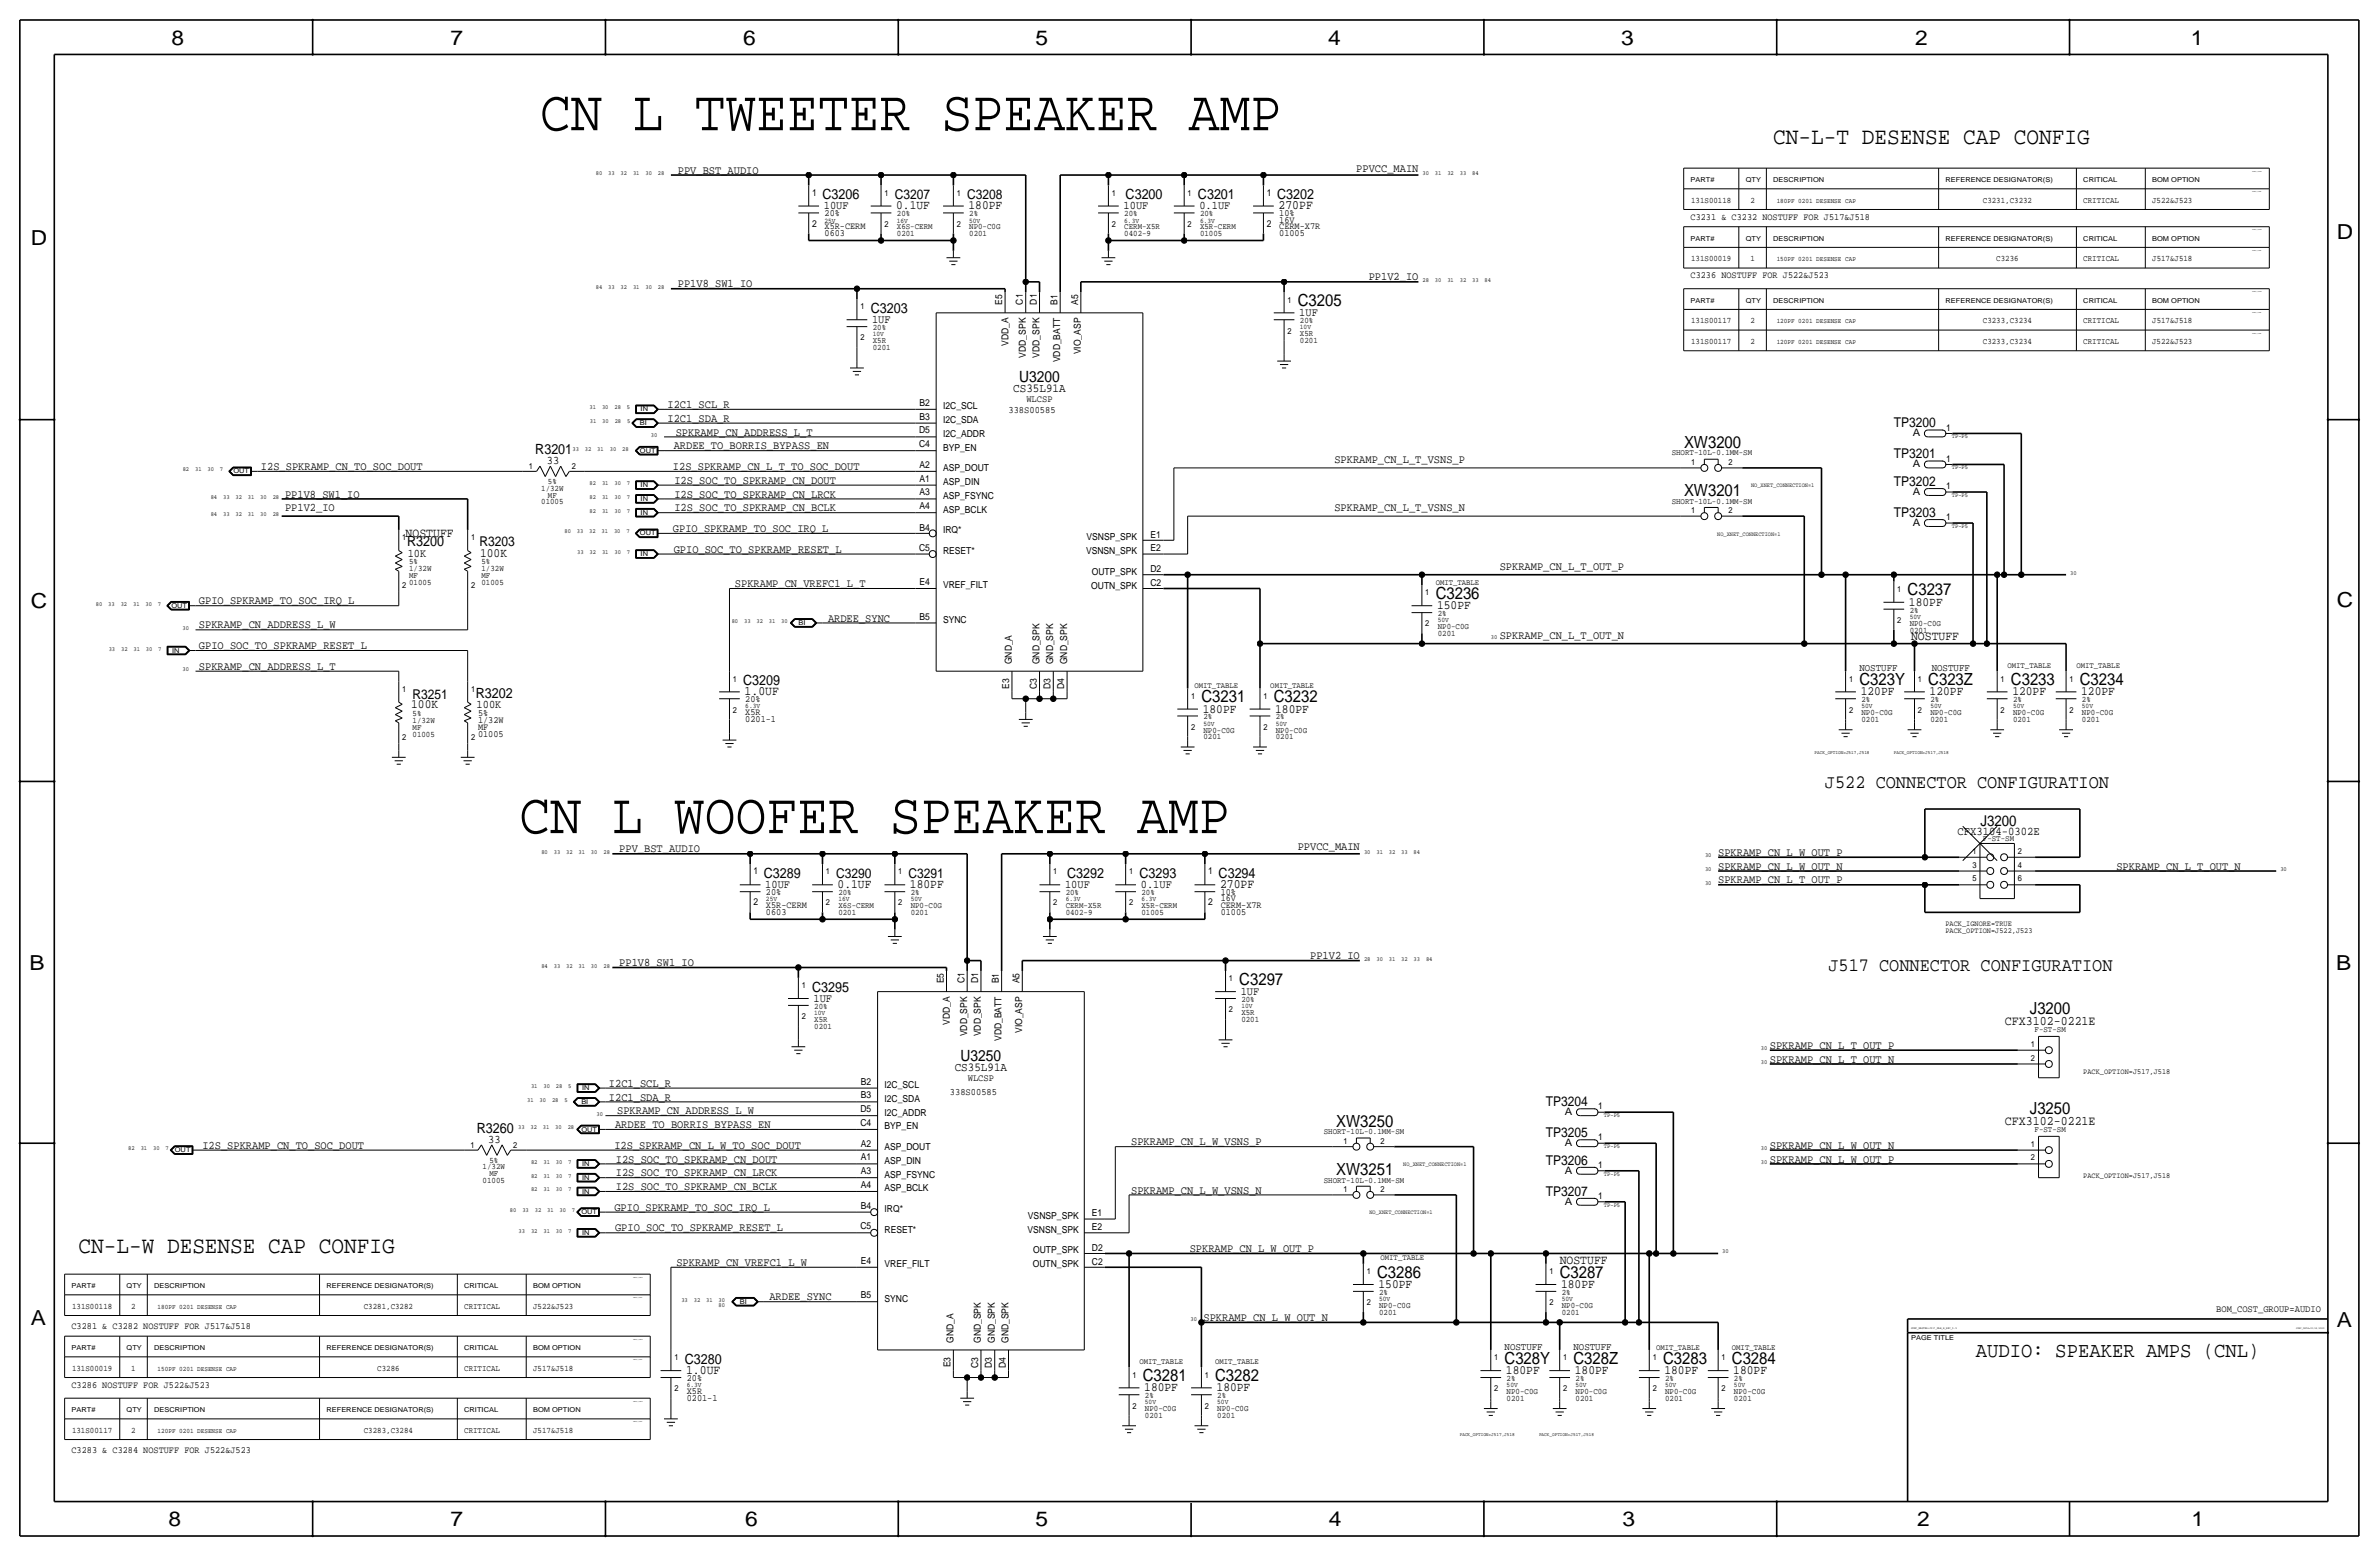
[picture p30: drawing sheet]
<svg xmlns="http://www.w3.org/2000/svg" width="877mm" height="574mm" viewBox="0 0 877 574" stroke-linecap="round" stroke-linejoin="round" font-family="sans-serif">
<defs><g id="words">
<g font-size="21.3">
<text x="199.1" y="48">CN L TWEETER SPEAKER AMP</text>
<text x="191.5" y="307.1">CN L WOOFER SPEAKER AMP</text>
</g>
<g font-size="8.7">
<text x="653.7" y="53.1">CN-L-T DESENSE CAP CONFIG</text>
<text x="28.9" y="462">CN-L-W DESENSE CAP CONFIG</text>
</g>
<text font-size="7.8" x="728.4" y="500.1">AUDIO: SPEAKER AMPS (CNL)</text>
<g font-size="7.6">
<text x="63.2" y="16.5">8</text>
<text x="166.1" y="16.5">7</text>
<text x="274" y="16.5">6</text>
<text x="381.7" y="16.5">5</text>
<text x="489.7" y="16.5">4</text>
<text x="597.6" y="16.5">3</text>
<text x="706.1" y="16.5">2</text>
<text x="807.7" y="16.5">1</text>
<text x="861.5" y="88.1">D</text>
<text x="11.4" y="90.4">D</text>
<text x="11.4" y="224.3">C</text>
<text x="861.5" y="223.8">C</text>
<text x="10.9" y="357.6">B</text>
<text x="861.3" y="357.4">B</text>
<text x="11.4" y="488.4">A</text>
<text x="861.5" y="489.2">A</text>
<text x="62.2" y="562.6">8</text>
<text x="166.1" y="562.6">7</text>
<text x="274.8" y="562.6">6</text>
<text x="381.7" y="562.6">5</text>
<text x="489.9" y="562.6">4</text>
<text x="598.1" y="562.6">3</text>
<text x="706.8" y="562.6">2</text>
<text x="807.9" y="562.6">1</text>
</g>
<g font-size="7">
<text x="672.8" y="290.6">J522 CONNECTOR CONFIGURATION</text>
<text x="674.1" y="357.9">J517 CONNECTOR CONFIGURATION</text>
</g>
<g font-size="6.2">
<text x="478.5" y="112.8">C3205</text>
<text x="620.9" y="165.1">XW3200</text>
<text x="620.9" y="182.9">XW3201</text>
<text x="529.3" y="220.7">C3236</text>
<text x="703.3" y="219.5">C3237</text>
<text x="685.5" y="252.5">C323Y</text>
<text x="710.9" y="252.5">C323Z</text>
<text x="741.4" y="252.5">C3233</text>
<text x="766.8" y="252.5">C3234</text>
<text x="442.9" y="258.8">C3231</text>
<text x="469.6" y="258.8">C3232</text>
<text x="456.9" y="363">C3297</text>
<text x="748.4" y="373.9">J3200</text>
<text x="748.4" y="410.7">J3250</text>
<text x="492.6" y="415.3">XW3250</text>
<text x="492.6" y="433.1">XW3251</text>
<text x="507.7" y="470.9">C3286</text>
<text x="575" y="470.9">C3287</text>
<text x="554.7" y="502.7">C328Y</text>
<text x="580.1" y="502.7">C328Z</text>
<text x="613.1" y="502.7">C3283</text>
<text x="638.5" y="502.7">C3284</text>
<text x="421.3" y="509">C3281</text>
<text x="448" y="509">C3282</text>
</g>
<g font-size="5.7">
<text x="375.7" y="140.7">U3200</text>
<text x="354.1" y="390.9">U3250</text>
</g>
<text font-size="5.5" x="730.1" y="304.3">J3200</text>
<g font-size="5.2">
<text x="303.2" y="73.4">C3206</text>
<text x="415" y="73.4">C3200</text>
<text x="441.7" y="73.4">C3201</text>
<text x="470.9" y="73.4">C3202</text>
<text x="321" y="115.3">C3203</text>
<text x="197.3" y="167.4">R3201</text>
<text x="150.1" y="201.4">R3200</text>
<text x="175.5" y="257.3">R3202</text>
<text x="274" y="252.5">C3209</text>
<text x="281.6" y="323.6">C3289</text>
<text x="393.4" y="323.6">C3292</text>
<text x="420.1" y="323.6">C3293</text>
<text x="449.3" y="323.6">C3294</text>
<text x="299.4" y="365.5">C3295</text>
<text x="175.8" y="417.6">R3260</text>
<text x="252.4" y="502.7">C3280</text>
</g>
<g font-size="5">
<text x="329.9" y="73.4">C3207</text>
<text x="356.6" y="73.4">C3208</text>
<text x="698.2" y="157.5">TP3200</text>
<text x="698.2" y="168.9">TP3201</text>
<text x="698.2" y="179.1">TP3202</text>
<text x="698.2" y="190.5">TP3203</text>
<text x="176.7" y="201.4">R3203</text>
<text x="152.1" y="257.6">R3251</text>
<text x="308.3" y="323.6">C3290</text>
<text x="335" y="323.6">C3291</text>
<text x="569.9" y="407.7">TP3204</text>
<text x="569.9" y="419.1">TP3205</text>
<text x="569.9" y="429.3">TP3206</text>
<text x="569.9" y="440.7">TP3207</text>
</g>
<g font-size="4.8">
<text x="739.1" y="377.7">CFX3102-0221E</text>
<text x="739.1" y="414.5">CFX3102-0221E</text>
</g>
<g font-size="4.7">
<text x="330.4" y="77.2">0.1UF</text>
<text x="357.1" y="77.2">180PF</text>
<text x="471.4" y="77.2">270PF</text>
<text x="149.6" y="197.9">NOSTUFF</text>
<text x="177" y="205.2">100K</text>
<text x="529.8" y="224.5">150PF</text>
<text x="703.8" y="223.3">180PF</text>
<text x="704.5" y="236">NOSTUFF</text>
<text x="274.5" y="256.3">1.0UF</text>
<text x="686" y="256.3">120PF</text>
<text x="711.4" y="256.3">120PF</text>
<text x="741.9" y="256.3">120PF</text>
<text x="767.3" y="256.3">120PF</text>
<text x="151.6" y="261.1">100K</text>
<text x="443.4" y="262.6">180PF</text>
<text x="470.1" y="262.6">180PF</text>
<text x="308.8" y="327.4">0.1UF</text>
<text x="335.5" y="327.4">180PF</text>
<text x="449.8" y="327.4">270PF</text>
<text x="575" y="465.8">NOSTUFF</text>
<text x="508.2" y="474.7">150PF</text>
<text x="575.5" y="474.7">180PF</text>
<text x="252.9" y="506.5">1.0UF</text>
<text x="555.2" y="506.5">180PF</text>
<text x="580.6" y="506.5">180PF</text>
<text x="613.6" y="506.5">180PF</text>
<text x="639" y="506.5">180PF</text>
<text x="421.8" y="512.8">180PF</text>
<text x="448.5" y="512.8">180PF</text>
</g>
<g font-size="4.5">
<text x="373.6" y="144.5">CS35L91A</text>
<text x="352" y="394.7">CS35L91A</text>
</g>
<text font-size="4.4" x="721.6" y="307.6">CFX3104-0302E</text>
<g font-size="4.3">
<text x="249.9" y="64">PPV_BST_AUDIO</text>
<text x="500" y="63.2">PPVCC_MAIN</text>
<text x="303.7" y="77.2">10UF</text>
<text x="414.2" y="77.2">10UF</text>
<text x="442.2" y="77.2">0.1UF</text>
<text x="249.9" y="105.9">PP1V8_SW1_IO</text>
<text x="504.6" y="103.4">PP1V2_IO</text>
<text x="321.5" y="119.1">1UF</text>
<text x="479" y="116.6">1UF</text>
<text x="246.1" y="150.4">I2C1_SCL_R</text>
<text x="246.1" y="155.4">I2C1_SDA_R</text>
<text x="249.1" y="160.5">SPKRAMP_CN_ADDRESS_L_T</text>
<text x="248.4" y="165.6">ARDEE_TO_BORRIS_BYPASS_EN</text>
<text x="96.2" y="173.2">I2S_SPKRAMP_CN_TO_SOC_DOUT</text>
<text x="201.6" y="170.9">33</text>
<text x="248.1" y="173.2">I2S_SPKRAMP_CN_L_T_TO_SOC_DOUT</text>
<text x="491.9" y="170.7">SPKRAMP_CN_L_T_VSNS_P</text>
<text x="248.6" y="178.3">I2S_SOC_TO_SPKRAMP_CN_DOUT</text>
<text x="105.1" y="183.4">PP1V8_SW1_IO</text>
<text x="248.6" y="183.4">I2S_SOC_TO_SPKRAMP_CN_LRCK</text>
<text x="105.1" y="188.5">PP1V2_IO</text>
<text x="248.6" y="188.5">I2S_SOC_TO_SPKRAMP_CN_BCLK</text>
<text x="491.9" y="188.5">SPKRAMP_CN_L_T_VSNS_N</text>
<text x="248.1" y="196.1">GPIO_SPKRAMP_TO_SOC_IRQ_L</text>
<text x="248.4" y="203.7">GPIO_SOC_TO_SPKRAMP_RESET_L</text>
<text x="150.3" y="205.2">10K</text>
<text x="552.9" y="210.1">SPKRAMP_CN_L_T_OUT_P</text>
<text x="271" y="216.4">SPKRAMP_CN_VREFC1_L_T</text>
<text x="73.4" y="222.8">GPIO_SPKRAMP_TO_SOC_IRQ_L</text>
<text x="73.4" y="231.6">SPKRAMP_CN_ADDRESS_L_W</text>
<text x="305.3" y="229.1">ARDEE_SYNC</text>
<text x="73.4" y="239.3">GPIO_SOC_TO_SPKRAMP_RESET_L</text>
<text x="552.9" y="235.5">SPKRAMP_CN_L_T_OUT_N</text>
<text x="73.4" y="246.9">SPKRAMP_CN_ADDRESS_L_T</text>
<text x="175.7" y="261.1">100K</text>
<text x="228.3" y="314.2">PPV_BST_AUDIO</text>
<text x="478.4" y="313.4">PPVCC_MAIN</text>
<text x="633.4" y="315.5">SPKRAMP_CN_L_W_OUT_P</text>
<text x="633.4" y="320.5">SPKRAMP_CN_L_W_OUT_N</text>
<text x="780.2" y="320.5">SPKRAMP_CN_L_T_OUT_N</text>
<text x="282.1" y="327.4">10UF</text>
<text x="392.6" y="327.4">10UF</text>
<text x="420.6" y="327.4">0.1UF</text>
<text x="633.4" y="325.6">SPKRAMP_CN_L_T_OUT_P</text>
<text x="483" y="353.6">PP1V2_IO</text>
<text x="228.3" y="356.1">PP1V8_SW1_IO</text>
<text x="299.9" y="369.3">1UF</text>
<text x="457.4" y="366.8">1UF</text>
<text x="652.5" y="386.6">SPKRAMP_CN_L_T_OUT_P</text>
<text x="652.5" y="391.7">SPKRAMP_CN_L_T_OUT_N</text>
<text x="224.5" y="400.6">I2C1_SCL_R</text>
<text x="224.5" y="405.6">I2C1_SDA_R</text>
<text x="227.5" y="410.7">SPKRAMP_CN_ADDRESS_L_W</text>
<text x="226.8" y="415.8">ARDEE_TO_BORRIS_BYPASS_EN</text>
<text x="74.6" y="423.4">I2S_SPKRAMP_CN_TO_SOC_DOUT</text>
<text x="180" y="421.1">33</text>
<text x="226.5" y="423.4">I2S_SPKRAMP_CN_L_W_TO_SOC_DOUT</text>
<text x="417" y="422.1">SPKRAMP_CN_L_W_VSNS_P</text>
<text x="652.5" y="423.4">SPKRAMP_CN_L_W_OUT_N</text>
<text x="227" y="428.5">I2S_SOC_TO_SPKRAMP_CN_DOUT</text>
<text x="652.5" y="428.5">SPKRAMP_CN_L_W_OUT_P</text>
<text x="227" y="433.6">I2S_SOC_TO_SPKRAMP_CN_LRCK</text>
<text x="227" y="438.7">I2S_SOC_TO_SPKRAMP_CN_BCLK</text>
<text x="417" y="439.9">SPKRAMP_CN_L_W_VSNS_N</text>
<text x="226.5" y="446.3">GPIO_SPKRAMP_TO_SOC_IRQ_L</text>
<text x="226.8" y="453.9">GPIO_SOC_TO_SPKRAMP_RESET_L</text>
<text x="438.6" y="461.5">SPKRAMP_CN_L_W_OUT_P</text>
<text x="249.4" y="466.6">SPKRAMP_CN_VREFC1_L_W</text>
<text x="283.7" y="479.3">ARDEE_SYNC</text>
<text x="443.7" y="486.9">SPKRAMP_CN_L_W_OUT_N</text>
</g>
<g font-size="3.8">
<text x="705.2" y="160.8">A</text>
<text x="705.2" y="172.3">A</text>
<text x="705.2" y="182.4">A</text>
<text x="705.2" y="193.9">A</text>
<text x="685.5" y="247.4">NOSTUFF</text>
<text x="712.2" y="247.4">NOSTUFF</text>
<text x="576.9" y="411">A</text>
<text x="576.9" y="422.5">A</text>
<text x="576.9" y="432.6">A</text>
<text x="576.9" y="444">A</text>
<text x="554.7" y="497.6">NOSTUFF</text>
<text x="580.1" y="497.6">NOSTUFF</text>
</g>
<g font-size="3.6">
<text x="378.4" y="148.3">WLCSP</text>
<text x="371.8" y="152.1">338S00585</text>
<text x="356.8" y="398.5">WLCSP</text>
<text x="350.2" y="403.6">338S00585</text>
<text x="817.1" y="483.6">BOM_COST_GROUP=AUDIO</text>
</g>
<g font-size="3.5">
<text x="299.4" y="72.1">1</text>
<text x="467.1" y="72.1">1</text>
<text x="299.4" y="83.6">2</text>
<text x="304" y="79.8">20%</text>
<text x="467.1" y="83.6">2</text>
<text x="471.6" y="82">16V</text>
<text x="471.6" y="79.8">10%</text>
<text x="623.3" y="81">C3231 &amp; C3232 NOSTUFF FOR J517&amp;J518</text>
<text x="304" y="87.1">0603</text>
<text x="304" y="84.6">X5R-CERM</text>
<text x="471.6" y="84.6">CERM-X7R</text>
<text x="471.6" y="87.1">01005</text>
<text x="623.3" y="102.6">C3236 NOSTUFF FOR J522&amp;J523</text>
<text x="369.5" y="112.3" transform="rotate(-90 369.5 112.3)">E5</text>
<text x="377.1" y="112.3" transform="rotate(-90 377.1 112.3)">C1</text>
<text x="382.2" y="112.3" transform="rotate(-90 382.2 112.3)">D1</text>
<text x="389.8" y="112.3" transform="rotate(-90 389.8 112.3)">B1</text>
<text x="397.5" y="112.3" transform="rotate(-90 397.5 112.3)">A5</text>
<text x="371.8" y="127.6" transform="rotate(-90 371.8 127.6)">VDD_A</text>
<text x="378.2" y="131.8" transform="rotate(-90 378.2 131.8)">VDD_SPK</text>
<text x="383.2" y="131.8" transform="rotate(-90 383.2 131.8)">VDD_SPK</text>
<text x="398.5" y="130.6" transform="rotate(-90 398.5 130.6)">VIO_ASP</text>
<text x="390.9" y="133.6" transform="rotate(-90 390.9 133.6)">VDD_BATT</text>
<text x="339" y="149.6">B2</text>
<text x="339" y="154.7">B3</text>
<text x="347.7" y="156">I2C_SDA</text>
<text x="347.7" y="150.9">I2C_SCL</text>
<text x="338.8" y="159.8">D5</text>
<text x="347.7" y="161">I2C_ADDR</text>
<text x="717.5" y="158.7">1</text>
<text x="338.8" y="164.8">C4</text>
<text x="347.7" y="166.1">BYP_EN</text>
<text x="339" y="172.5">A2</text>
<text x="347.7" y="173.7">ASP_DOUT</text>
<text x="717.5" y="170.2">1</text>
<text x="339" y="177.5">A1</text>
<text x="347.7" y="178.8">ASP_DIN</text>
<text x="339" y="182.6">A3</text>
<text x="347.7" y="183.9">ASP_FSYNC</text>
<text x="717.5" y="180.3">1</text>
<text x="339" y="187.7">A4</text>
<text x="347.7" y="189">ASP_BCLK</text>
<text x="717.5" y="191.8">1</text>
<text x="339" y="195.6">B4</text>
<text x="347.7" y="196.6">IRQ*</text>
<text x="338.8" y="202.9">C5</text>
<text x="400.6" y="199.1">VSNSP_SPK</text>
<text x="424.1" y="198.1">E1</text>
<text x="424.1" y="203.2">E2</text>
<text x="347.7" y="204.2">RESET*</text>
<text x="400.4" y="204.2">VSNSN_SPK</text>
<text x="339" y="215.6">E4</text>
<text x="402.5" y="211.8">OUTP_SPK</text>
<text x="424.1" y="210.8">D2</text>
<text x="424.1" y="215.9">C2</text>
<text x="347.7" y="216.9">VREF_FILT</text>
<text x="402.3" y="216.9">OUTN_SPK</text>
<text x="339" y="228.3">B5</text>
<text x="347.7" y="229.6">SYNC</text>
<text x="373.1" y="244.9" transform="rotate(-90 373.1 244.9)">GND_A</text>
<text x="383.2" y="244.9" transform="rotate(-90 383.2 244.9)">GND_SPK</text>
<text x="388.3" y="244.9" transform="rotate(-90 388.3 244.9)">GND_SPK</text>
<text x="393.4" y="244.9" transform="rotate(-90 393.4 244.9)">GND_SPK</text>
<text x="372.1" y="253.8" transform="rotate(-90 372.1 253.8)">E3</text>
<text x="382.2" y="254" transform="rotate(-90 382.2 254)">C3</text>
<text x="387.3" y="254" transform="rotate(-90 387.3 254)">D3</text>
<text x="392.4" y="254" transform="rotate(-90 392.4 254)">D4</text>
<text x="176.2" y="263.9">5%</text>
<text x="274.8" y="263.7">X5R</text>
<text x="274.8" y="258.8">20%</text>
<text x="176.2" y="269">MF</text>
<text x="176.2" y="266.4">1/32W</text>
<text x="274.8" y="266.2">0201-1</text>
<text x="176.2" y="271.5">01005</text>
<text x="277.8" y="322.3">1</text>
<text x="445.5" y="322.3">1</text>
<text x="282.4" y="329.9">20%</text>
<text x="450" y="329.9">10%</text>
<text x="277.8" y="333.8">2</text>
<text x="282.4" y="334.8">X5R-CERM</text>
<text x="445.5" y="333.8">2</text>
<text x="450" y="332.2">16V</text>
<text x="450" y="334.8">CERM-X7R</text>
<text x="282.4" y="337.3">0603</text>
<text x="450" y="337.3">01005</text>
<text x="347.9" y="362.5" transform="rotate(-90 347.9 362.5)">E5</text>
<text x="355.5" y="362.5" transform="rotate(-90 355.5 362.5)">C1</text>
<text x="360.6" y="362.5" transform="rotate(-90 360.6 362.5)">D1</text>
<text x="368.2" y="362.5" transform="rotate(-90 368.2 362.5)">B1</text>
<text x="375.9" y="362.5" transform="rotate(-90 375.9 362.5)">A5</text>
<text x="350.2" y="377.8" transform="rotate(-90 350.2 377.8)">VDD_A</text>
<text x="356.6" y="382" transform="rotate(-90 356.6 382)">VDD_SPK</text>
<text x="361.6" y="382" transform="rotate(-90 361.6 382)">VDD_SPK</text>
<text x="369.3" y="383.7" transform="rotate(-90 369.3 383.7)">VDD_BATT</text>
<text x="376.9" y="380.8" transform="rotate(-90 376.9 380.8)">VIO_ASP</text>
<text x="317.4" y="399.8">B2</text>
<text x="326.1" y="401.1">I2C_SCL</text>
<text x="317.4" y="404.9">B3</text>
<text x="326.1" y="406.1">I2C_SDA</text>
<text x="317.2" y="410">D5</text>
<text x="326.1" y="411.2">I2C_ADDR</text>
<text x="589.2" y="408.9">1</text>
<text x="317.2" y="415">C4</text>
<text x="326.1" y="416.3">BYP_EN</text>
<text x="317.4" y="422.7">A2</text>
<text x="326.1" y="423.9">ASP_DOUT</text>
<text x="589.2" y="420.4">1</text>
<text x="317.4" y="427.7">A1</text>
<text x="326.1" y="429">ASP_DIN</text>
<text x="589.2" y="430.5">1</text>
<text x="317.4" y="432.8">A3</text>
<text x="317.4" y="437.9">A4</text>
<text x="326.1" y="434.1">ASP_FSYNC</text>
<text x="326.1" y="439.2">ASP_BCLK</text>
<text x="589.2" y="442">1</text>
<text x="317.4" y="445.8">B4</text>
<text x="326.1" y="446.8">IRQ*</text>
<text x="379" y="449.3">VSNSP_SPK</text>
<text x="402.5" y="448.3">E1</text>
<text x="317.2" y="453.1">C5</text>
<text x="326.1" y="454.4">RESET*</text>
<text x="378.8" y="454.4">VSNSN_SPK</text>
<text x="402.5" y="453.4">E2</text>
<text x="402.5" y="461">D2</text>
<text x="317.4" y="465.8">E4</text>
<text x="326.1" y="467.1">VREF_FILT</text>
<text x="380.7" y="467.1">OUTN_SPK</text>
<text x="380.9" y="462">OUTP_SPK</text>
<text x="402.5" y="466.1">C2</text>
<text x="317.4" y="478.5">B5</text>
<text x="326.1" y="479.8">SYNC</text>
<text x="26.4" y="490">C3281 &amp; C3282 NOSTUFF FOR J517&amp;J518</text>
<text x="351.5" y="495" transform="rotate(-90 351.5 495)">GND_A</text>
<text x="361.6" y="495" transform="rotate(-90 361.6 495)">GND_SPK</text>
<text x="366.7" y="495" transform="rotate(-90 366.7 495)">GND_SPK</text>
<text x="371.8" y="495" transform="rotate(-90 371.8 495)">GND_SPK</text>
<text x="350.5" y="504" transform="rotate(-90 350.5 504)">E3</text>
<text x="253.2" y="509">20%</text>
<text x="360.6" y="504.2" transform="rotate(-90 360.6 504.2)">C3</text>
<text x="365.7" y="504.2" transform="rotate(-90 365.7 504.2)">D3</text>
<text x="370.8" y="504.2" transform="rotate(-90 370.8 504.2)">D4</text>
<text x="26.4" y="511.6">C3286 NOSTUFF FOR J522&amp;J523</text>
<text x="253.2" y="513.8">X5R</text>
<text x="253.2" y="516.4">0201-1</text>
<text x="26.4" y="535.7">C3283 &amp; C3284 NOSTUFF FOR J522&amp;J523</text>
</g>
<g font-size="3.1">
<text x="326.1" y="72.1">1</text>
<text x="352.8" y="72.1">1</text>
<text x="409.9" y="72.1">1</text>
<text x="437.8" y="72.1">1</text>
<text x="623.5" y="74.7">131S00118</text>
<text x="645.3" y="74.7">2</text>
<text x="731" y="74.7">C3231,C3232</text>
<text x="768" y="74.7">CRITICAL</text>
<text x="793.4" y="74.7">J522&amp;J523</text>
<text x="326.1" y="83.6">2</text>
<text x="330.7" y="79.8">20%</text>
<text x="352.8" y="83.6">2</text>
<text x="357.3" y="79.8">2%</text>
<text x="409.9" y="83.6">2</text>
<text x="414.5" y="79.8">20%</text>
<text x="437.8" y="83.6">2</text>
<text x="442.4" y="79.8">20%</text>
<text x="330.7" y="84.6">X6S-CERM</text>
<text x="330.7" y="87.1">0201</text>
<text x="357.3" y="87.1">0201</text>
<text x="357.3" y="84.6">NP0-C0G</text>
<text x="414.5" y="84.6">CERM-X5R</text>
<text x="414.5" y="87.1">0402-9</text>
<text x="442.4" y="87.1">01005</text>
<text x="442.4" y="84.6">X5R-CERM</text>
<text x="623.5" y="96.3">131S00019</text>
<text x="645.3" y="96.3">1</text>
<text x="736" y="96.3">C3236</text>
<text x="768" y="96.3">CRITICAL</text>
<text x="793.4" y="96.3">J517&amp;J518</text>
<text x="474.7" y="111.5">1</text>
<text x="317.2" y="114">1</text>
<text x="479.2" y="119.1">20%</text>
<text x="623.5" y="119.1">131S00117</text>
<text x="645.3" y="119.1">2</text>
<text x="731" y="119.1">C3233,C3234</text>
<text x="768" y="119.1">CRITICAL</text>
<text x="793.4" y="119.1">J517&amp;J518</text>
<text x="317.2" y="125.5">2</text>
<text x="321.8" y="121.7">20%</text>
<text x="474.7" y="122.9">2</text>
<text x="479.2" y="124">X5R</text>
<text x="321.8" y="129">0201</text>
<text x="321.8" y="126.5">X5R</text>
<text x="479.2" y="126.5">0201</text>
<text x="623.5" y="126.7">131S00117</text>
<text x="645.3" y="126.7">2</text>
<text x="731" y="126.7">C3233,C3234</text>
<text x="768" y="126.7">CRITICAL</text>
<text x="793.4" y="126.7">J522&amp;J523</text>
<text x="616.3" y="167.9">SHORT-10L-0.1MM-SM</text>
<text x="195" y="173">1</text>
<text x="210.8" y="173">2</text>
<text x="623.5" y="171.5">1</text>
<text x="637.2" y="171.5">2</text>
<text x="202" y="178.3">5%</text>
<text x="199.5" y="180.8">1/32W</text>
<text x="199.5" y="185.9">01005</text>
<text x="202" y="183.4">MF</text>
<text x="616.3" y="185.7">SHORT-10L-0.1MM-SM</text>
<text x="623.5" y="189.2">1</text>
<text x="637.2" y="189.2">2</text>
<text x="148.3" y="199.1">1</text>
<text x="173.7" y="199.1">1</text>
<text x="150.8" y="208">5%</text>
<text x="177.5" y="208">5%</text>
<text x="150.8" y="210.6">1/32W</text>
<text x="150.8" y="213.1">MF</text>
<text x="150.8" y="215.6">01005</text>
<text x="177.5" y="215.6">01005</text>
<text x="177.5" y="213.1">MF</text>
<text x="177.5" y="210.6">1/32W</text>
<text x="148.3" y="216.9">2</text>
<text x="173.7" y="216.9">2</text>
<text x="525.5" y="219.5">1</text>
<text x="699.5" y="218.2">1</text>
<text x="530" y="227.1">2%</text>
<text x="704" y="225.8">2%</text>
<text x="525.5" y="230.9">2</text>
<text x="530" y="231.9">NP0-C0G</text>
<text x="699.5" y="229.6">2</text>
<text x="704" y="230.6">NP0-C0G</text>
<text x="704" y="233.2">0201</text>
<text x="530" y="234.4">0201</text>
<text x="270.2" y="251.2">1</text>
<text x="681.7" y="251.2">1</text>
<text x="707.1" y="251.2">1</text>
<text x="737.6" y="251.2">1</text>
<text x="763" y="251.2">1</text>
<text x="148.3" y="255">1</text>
<text x="173.7" y="255">1</text>
<text x="439.1" y="257.6">1</text>
<text x="465.8" y="257.6">1</text>
<text x="152.1" y="263.9">5%</text>
<text x="270.2" y="262.6">2</text>
<text x="681.7" y="262.6">2</text>
<text x="686.3" y="258.8">2%</text>
<text x="686.3" y="263.7">NP0-C0G</text>
<text x="707.1" y="262.6">2</text>
<text x="711.7" y="263.7">NP0-C0G</text>
<text x="711.7" y="258.8">2%</text>
<text x="737.6" y="262.6">2</text>
<text x="742.1" y="258.8">2%</text>
<text x="742.1" y="263.7">NP0-C0G</text>
<text x="763" y="262.6">2</text>
<text x="767.5" y="258.8">2%</text>
<text x="767.5" y="263.7">NP0-C0G</text>
<text x="152.1" y="266.4">1/32W</text>
<text x="152.1" y="269">MF</text>
<text x="439.1" y="269">2</text>
<text x="443.7" y="265.2">2%</text>
<text x="465.8" y="269">2</text>
<text x="470.4" y="265.2">2%</text>
<text x="686.3" y="266.2">0201</text>
<text x="711.7" y="266.2">0201</text>
<text x="742.1" y="266.2">0201</text>
<text x="767.5" y="266.2">0201</text>
<text x="148.3" y="272.8">2</text>
<text x="152.1" y="271.5">01005</text>
<text x="173.7" y="272.8">2</text>
<text x="443.7" y="270">NP0-C0G</text>
<text x="443.7" y="272.5">0201</text>
<text x="470.4" y="270">NP0-C0G</text>
<text x="470.4" y="272.5">0201</text>
<text x="731" y="310.1">F-ST-SM</text>
<text x="727.1" y="314.7">1</text>
<text x="743.9" y="314.7">2</text>
<text x="304.5" y="322.3">1</text>
<text x="331.2" y="322.3">1</text>
<text x="388.3" y="322.3">1</text>
<text x="416.3" y="322.3">1</text>
<text x="727.1" y="319.8">3</text>
<text x="743.9" y="319.8">4</text>
<text x="309.1" y="329.9">20%</text>
<text x="335.7" y="329.9">2%</text>
<text x="392.9" y="329.9">20%</text>
<text x="420.8" y="329.9">20%</text>
<text x="727.1" y="324.9">5</text>
<text x="743.9" y="324.9">6</text>
<text x="304.5" y="333.8">2</text>
<text x="309.1" y="334.8">X6S-CERM</text>
<text x="331.2" y="333.8">2</text>
<text x="335.7" y="334.8">NP0-C0G</text>
<text x="388.3" y="333.8">2</text>
<text x="392.9" y="334.8">CERM-X5R</text>
<text x="416.3" y="333.8">2</text>
<text x="420.8" y="334.8">X5R-CERM</text>
<text x="309.1" y="337.3">0201</text>
<text x="335.7" y="337.3">0201</text>
<text x="392.9" y="337.3">0402-9</text>
<text x="420.8" y="337.3">01005</text>
<text x="295.6" y="364.2">1</text>
<text x="453.1" y="361.7">1</text>
<text x="300.2" y="371.9">20%</text>
<text x="457.7" y="369.3">20%</text>
<text x="295.6" y="375.7">2</text>
<text x="300.2" y="376.7">X5R</text>
<text x="453.1" y="373.1">2</text>
<text x="457.7" y="376.7">0201</text>
<text x="457.7" y="374.1">X5R</text>
<text x="300.2" y="379.2">0201</text>
<text x="750.1" y="380.5">F-ST-SM</text>
<text x="748.7" y="385.8">1</text>
<text x="748.7" y="390.9">2</text>
<text x="488" y="418.1">SHORT-10L-0.1MM-SM</text>
<text x="750.1" y="417.3">F-ST-SM</text>
<text x="173.4" y="423.2">1</text>
<text x="189.2" y="423.2">2</text>
<text x="495.2" y="421.6">1</text>
<text x="509" y="421.6">2</text>
<text x="748.7" y="422.7">1</text>
<text x="177.9" y="431">1/32W</text>
<text x="180.4" y="428.5">5%</text>
<text x="748.7" y="427.7">2</text>
<text x="177.9" y="436.1">01005</text>
<text x="180.4" y="433.6">MF</text>
<text x="488" y="435.9">SHORT-10L-0.1MM-SM</text>
<text x="495.2" y="439.4">1</text>
<text x="509" y="439.4">2</text>
<text x="503.9" y="469.6">1</text>
<text x="571.2" y="469.6">1</text>
<text x="508.5" y="477.3">2%</text>
<text x="575.8" y="477.3">2%</text>
<text x="26.6" y="482.3">131S00118</text>
<text x="48.4" y="482.3">2</text>
<text x="134.1" y="482.3">C3281,C3282</text>
<text x="171.1" y="482.3">CRITICAL</text>
<text x="196.5" y="482.3">J522&amp;J523</text>
<text x="503.9" y="481.1">2</text>
<text x="508.5" y="482.1">NP0-C0G</text>
<text x="508.5" y="484.6">0201</text>
<text x="571.2" y="481.1">2</text>
<text x="575.8" y="484.6">0201</text>
<text x="575.8" y="482.1">NP0-C0G</text>
<text x="248.6" y="501.4">1</text>
<text x="550.9" y="501.4">1</text>
<text x="576.3" y="501.4">1</text>
<text x="609.3" y="501.4">1</text>
<text x="634.7" y="501.4">1</text>
<text x="26.6" y="505.2">131S00019</text>
<text x="48.4" y="505.2">1</text>
<text x="139.1" y="505.2">C3286</text>
<text x="171.1" y="505.2">CRITICAL</text>
<text x="196.5" y="505.2">J517&amp;J518</text>
<text x="417.5" y="507.7">1</text>
<text x="444.2" y="507.7">1</text>
<text x="555.4" y="509">2%</text>
<text x="580.8" y="509">2%</text>
<text x="613.9" y="509">2%</text>
<text x="639.3" y="509">2%</text>
<text x="248.6" y="512.8">2</text>
<text x="422.1" y="515.4">2%</text>
<text x="448.8" y="515.4">2%</text>
<text x="550.9" y="512.8">2</text>
<text x="555.4" y="513.8">NP0-C0G</text>
<text x="576.3" y="512.8">2</text>
<text x="580.8" y="513.8">NP0-C0G</text>
<text x="609.3" y="512.8">2</text>
<text x="613.9" y="513.8">NP0-C0G</text>
<text x="634.7" y="512.8">2</text>
<text x="639.3" y="513.8">NP0-C0G</text>
<text x="417.5" y="519.2">2</text>
<text x="422.1" y="520.2">NP0-C0G</text>
<text x="444.2" y="519.2">2</text>
<text x="448.8" y="520.2">NP0-C0G</text>
<text x="555.4" y="516.4">0201</text>
<text x="580.8" y="516.4">0201</text>
<text x="613.9" y="516.4">0201</text>
<text x="639.3" y="516.4">0201</text>
<text x="422.1" y="522.7">0201</text>
<text x="448.8" y="522.7">0201</text>
<text x="26.6" y="528.1">131S00117</text>
<text x="48.4" y="528.1">2</text>
<text x="134.1" y="528.1">C3283,C3284</text>
<text x="171.1" y="528.1">CRITICAL</text>
<text x="196.5" y="528.1">J517&amp;J518</text>
</g>
<g font-size="3">
<text x="529.3" y="215.6">OMIT_TABLE</text>
<text x="740.1" y="246.1">OMIT_TABLE</text>
<text x="765.5" y="246.1">OMIT_TABLE</text>
<text x="440.4" y="253.7">OMIT_TABLE</text>
<text x="468.3" y="253.7">OMIT_TABLE</text>
<text x="509" y="464.6">OMIT_TABLE</text>
<text x="610.6" y="497.6">OMIT_TABLE</text>
<text x="638.5" y="497.6">OMIT_TABLE</text>
<text x="420.1" y="502.7">OMIT_TABLE</text>
<text x="448" y="502.7">OMIT_TABLE</text>
</g>
<g font-size="2.9">
<text x="717.2" y="341.4">PACK_IGNORE=TRUE</text>
<text x="717.2" y="343.9">PACK_OPTION=J522,J523</text>
<text x="768" y="396">PACK_OPTION=J517,J518</text>
<text x="768" y="434.1">PACK_OPTION=J517,J518</text>
</g>
<g font-size="2.6">
<text x="304" y="82">25V</text>
<text x="330.7" y="82">16V</text>
<text x="357.3" y="82">50V</text>
<text x="414.5" y="82">6.3V</text>
<text x="442.4" y="82">6.3V</text>
<text x="321.8" y="124">10V</text>
<text x="479.2" y="121.4">10V</text>
<text x="530" y="229.4">50V</text>
<text x="704" y="228.1">50V</text>
<text x="274.8" y="261.1">6.3V</text>
<text x="686.3" y="261.1">50V</text>
<text x="711.7" y="261.1">50V</text>
<text x="742.1" y="261.1">50V</text>
<text x="767.5" y="261.1">50V</text>
<text x="443.7" y="267.5">50V</text>
<text x="470.4" y="267.5">50V</text>
<text x="282.4" y="332.2">25V</text>
<text x="309.1" y="332.2">16V</text>
<text x="335.7" y="332.2">50V</text>
<text x="392.9" y="332.2">6.3V</text>
<text x="420.8" y="332.2">6.3V</text>
<text x="457.7" y="371.6">10V</text>
<text x="300.2" y="374.1">10V</text>
<text x="508.5" y="479.6">50V</text>
<text x="575.8" y="479.6">50V</text>
<text x="253.2" y="511.3">6.3V</text>
<text x="555.4" y="511.3">50V</text>
<text x="580.8" y="511.3">50V</text>
<text x="613.9" y="511.3">50V</text>
<text x="639.3" y="511.3">50V</text>
<text x="422.1" y="517.7">50V</text>
<text x="448.8" y="517.7">50V</text>
</g>
<g font-size="2.5">
<text x="623.3" y="67.1">PART#</text>
<text x="643.6" y="67.1">QTY</text>
<text x="653.7" y="67.1">DESCRIPTION</text>
<text x="717.2" y="67.1">REFERENCE DESIGNATOR(S)</text>
<text x="768" y="67.1">CRITICAL</text>
<text x="793.4" y="67.1">BOM OPTION</text>
<text x="655" y="74.7">180PF 0201 DESENSE CAP</text>
<text x="623.3" y="88.6">PART#</text>
<text x="643.6" y="88.6">QTY</text>
<text x="653.7" y="88.6">DESCRIPTION</text>
<text x="717.2" y="88.6">REFERENCE DESIGNATOR(S)</text>
<text x="768" y="88.6">CRITICAL</text>
<text x="793.4" y="88.6">BOM OPTION</text>
<text x="655" y="96.3">150PF 0201 DESENSE CAP</text>
<text x="623.3" y="111.5">PART#</text>
<text x="643.6" y="111.5">QTY</text>
<text x="653.7" y="111.5">DESCRIPTION</text>
<text x="717.2" y="111.5">REFERENCE DESIGNATOR(S)</text>
<text x="768" y="111.5">CRITICAL</text>
<text x="793.4" y="111.5">BOM OPTION</text>
<text x="655" y="119.1">120PF 0201 DESENSE CAP</text>
<text x="655" y="126.7">120PF 0201 DESENSE CAP</text>
<text x="236.2" y="151.6">IN</text>
<text x="235.9" y="156.7">BI</text>
<text x="235.9" y="166.9">OUT</text>
<text x="86.1" y="174.5">OUT</text>
<text x="236.2" y="179.6">IN</text>
<text x="236.2" y="184.7">IN</text>
<text x="236.2" y="189.7">IN</text>
<text x="235.9" y="197.4">OUT</text>
<text x="236.2" y="205">IN</text>
<text x="63.2" y="224">OUT</text>
<text x="294.3" y="230.4">BI</text>
<text x="63.4" y="240.5">IN</text>
<text x="214.6" y="401.8">IN</text>
<text x="214.3" y="406.9">BI</text>
<text x="214.3" y="417.1">OUT</text>
<text x="64.5" y="424.7">OUT</text>
<text x="214.6" y="429.8">IN</text>
<text x="214.6" y="434.8">IN</text>
<text x="214.6" y="439.9">IN</text>
<text x="214.3" y="447.5">OUT</text>
<text x="214.6" y="455.2">IN</text>
<text x="26.4" y="474.7">PART#</text>
<text x="46.7" y="474.7">QTY</text>
<text x="56.8" y="474.7">DESCRIPTION</text>
<text x="120.3" y="474.7">REFERENCE DESIGNATOR(S)</text>
<text x="171.1" y="474.7">CRITICAL</text>
<text x="196.5" y="474.7">BOM OPTION</text>
<text x="58.1" y="482.3">180PF 0201 DESENSE CAP</text>
<text x="272.7" y="480.6">BI</text>
<text x="26.4" y="497.6">PART#</text>
<text x="46.7" y="497.6">QTY</text>
<text x="56.8" y="497.6">DESCRIPTION</text>
<text x="120.3" y="497.6">REFERENCE DESIGNATOR(S)</text>
<text x="171.1" y="497.6">CRITICAL</text>
<text x="196.5" y="497.6">BOM OPTION</text>
<text x="704.5" y="493.8">PAGE TITLE</text>
<text x="58.1" y="505.2">150PF 0201 DESENSE CAP</text>
<text x="26.4" y="520.4">PART#</text>
<text x="46.7" y="520.4">QTY</text>
<text x="56.8" y="520.4">DESCRIPTION</text>
<text x="120.3" y="520.4">REFERENCE DESIGNATOR(S)</text>
<text x="171.1" y="520.4">CRITICAL</text>
<text x="196.5" y="520.4">BOM OPTION</text>
<text x="58.1" y="528.1">120PF 0201 DESENSE CAP</text>
</g>
<g font-size="2.3">
<text x="219.7" y="64.5">80</text>
<text x="224.2" y="64.5">33</text>
<text x="228.8" y="64.5">32</text>
<text x="233.4" y="64.5">31</text>
<text x="237.9" y="64.5">30</text>
<text x="242.5" y="64.5">28</text>
<text x="524.5" y="64.5">30</text>
<text x="529" y="64.5">31</text>
<text x="533.6" y="64.5">32</text>
<text x="538.2" y="64.5">33</text>
<text x="542.7" y="64.5">84</text>
<text x="219.7" y="106.4">84</text>
<text x="224.2" y="106.4">33</text>
<text x="228.8" y="106.4">32</text>
<text x="233.4" y="106.4">31</text>
<text x="237.9" y="106.4">30</text>
<text x="242.5" y="106.4">28</text>
<text x="524.5" y="103.9">28</text>
<text x="529" y="103.9">30</text>
<text x="533.6" y="103.9">31</text>
<text x="538.2" y="103.9">32</text>
<text x="542.7" y="103.9">33</text>
<text x="547.3" y="103.9">84</text>
<text x="217.4" y="150.9">31</text>
<text x="217.5" y="156">31</text>
<text x="221.9" y="150.9">30</text>
<text x="222" y="156">30</text>
<text x="226.5" y="150.9">28</text>
<text x="226.6" y="156">28</text>
<text x="231.1" y="150.9">5</text>
<text x="231.2" y="156">5</text>
<text x="240" y="161">30</text>
<text x="719.6" y="161.5">TP-P5</text>
<text x="211.1" y="166.1">33</text>
<text x="215.6" y="166.1">32</text>
<text x="220.2" y="166.1">31</text>
<text x="224.8" y="166.1">30</text>
<text x="229.4" y="166.1">28</text>
<text x="67.4" y="173.7">82</text>
<text x="71.9" y="173.7">31</text>
<text x="76.5" y="173.7">30</text>
<text x="81.1" y="173.7">7</text>
<text x="719.6" y="173">TP-P5</text>
<text x="217.4" y="178.8">82</text>
<text x="221.9" y="178.8">31</text>
<text x="226.5" y="178.8">30</text>
<text x="231.1" y="178.8">7</text>
<text x="77.7" y="183.9">84</text>
<text x="82.2" y="183.9">33</text>
<text x="86.8" y="183.9">32</text>
<text x="91.4" y="183.9">31</text>
<text x="96" y="183.9">30</text>
<text x="100.5" y="183.9">28</text>
<text x="217.4" y="183.9">82</text>
<text x="221.9" y="183.9">31</text>
<text x="226.5" y="183.9">30</text>
<text x="231.1" y="183.9">7</text>
<text x="719.6" y="183.1">TP-P5</text>
<text x="77.7" y="190.2">84</text>
<text x="82.2" y="190.2">33</text>
<text x="86.8" y="190.2">32</text>
<text x="91.4" y="190.2">31</text>
<text x="96" y="190.2">30</text>
<text x="100.5" y="190.2">28</text>
<text x="217.4" y="189">82</text>
<text x="221.9" y="189">31</text>
<text x="226.5" y="189">30</text>
<text x="231.1" y="189">7</text>
<text x="208.1" y="196.6">80</text>
<text x="212.6" y="196.6">33</text>
<text x="217.2" y="196.6">32</text>
<text x="221.8" y="196.6">31</text>
<text x="226.4" y="196.6">30</text>
<text x="230.9" y="196.6">7</text>
<text x="719.6" y="194.6">TP-P5</text>
<text x="212.8" y="204.2">33</text>
<text x="217.4" y="204.2">32</text>
<text x="221.9" y="204.2">31</text>
<text x="226.5" y="204.2">30</text>
<text x="231.1" y="204.2">7</text>
<text x="763.2" y="211.8">30</text>
<text x="35.4" y="223.3">80</text>
<text x="39.9" y="223.3">33</text>
<text x="44.5" y="223.3">32</text>
<text x="49.1" y="223.3">31</text>
<text x="53.6" y="223.3">30</text>
<text x="58.2" y="223.3">7</text>
<text x="67.3" y="232.2">30</text>
<text x="269.7" y="229.6">80</text>
<text x="274.3" y="229.6">33</text>
<text x="278.9" y="229.6">32</text>
<text x="283.5" y="229.6">31</text>
<text x="288" y="229.6">30</text>
<text x="40.1" y="239.8">33</text>
<text x="44.7" y="239.8">32</text>
<text x="49.2" y="239.8">31</text>
<text x="53.8" y="239.8">30</text>
<text x="58.4" y="239.8">7</text>
<text x="549.6" y="235.5">30</text>
<text x="67.3" y="247.4">30</text>
<text x="199.6" y="314.7">80</text>
<text x="204.2" y="314.7">33</text>
<text x="208.7" y="314.7">32</text>
<text x="213.3" y="314.7">31</text>
<text x="217.9" y="314.7">30</text>
<text x="222.5" y="314.7">28</text>
<text x="502.9" y="314.7">30</text>
<text x="507.4" y="314.7">31</text>
<text x="512" y="314.7">32</text>
<text x="516.6" y="314.7">33</text>
<text x="521.2" y="314.7">84</text>
<text x="628.6" y="316">30</text>
<text x="628.6" y="321.1">30</text>
<text x="840.7" y="321.1">30</text>
<text x="628.6" y="326.1">30</text>
<text x="199.6" y="356.6">84</text>
<text x="204.2" y="356.6">33</text>
<text x="208.7" y="356.6">32</text>
<text x="213.3" y="356.6">31</text>
<text x="217.9" y="356.6">30</text>
<text x="222.5" y="356.6">28</text>
<text x="502.9" y="354.1">28</text>
<text x="507.4" y="354.1">30</text>
<text x="512" y="354.1">31</text>
<text x="516.6" y="354.1">32</text>
<text x="521.2" y="354.1">33</text>
<text x="525.7" y="354.1">84</text>
<text x="649.2" y="387.1">30</text>
<text x="649.2" y="392.2">30</text>
<text x="195.8" y="401.1">31</text>
<text x="200.4" y="401.1">30</text>
<text x="204.9" y="401.1">28</text>
<text x="209.5" y="401.1">5</text>
<text x="194.4" y="406.1">31</text>
<text x="198.9" y="406.1">30</text>
<text x="203.5" y="406.1">28</text>
<text x="208.1" y="406.1">5</text>
<text x="219.9" y="411.2">30</text>
<text x="591.3" y="411.7">TP-P5</text>
<text x="191" y="416.3">33</text>
<text x="195.6" y="416.3">32</text>
<text x="200.2" y="416.3">31</text>
<text x="204.7" y="416.3">30</text>
<text x="209.3" y="416.3">28</text>
<text x="47.3" y="423.9">82</text>
<text x="51.9" y="423.9">31</text>
<text x="56.4" y="423.9">30</text>
<text x="61" y="423.9">7</text>
<text x="591.3" y="423.2">TP-P5</text>
<text x="649.2" y="423.9">30</text>
<text x="195.8" y="429">82</text>
<text x="200.4" y="429">31</text>
<text x="204.9" y="429">30</text>
<text x="209.5" y="429">7</text>
<text x="649.2" y="429">30</text>
<text x="195.8" y="434.1">82</text>
<text x="200.4" y="434.1">31</text>
<text x="204.9" y="434.1">30</text>
<text x="209.5" y="434.1">7</text>
<text x="591.3" y="433.3">TP-P5</text>
<text x="195.8" y="439.2">82</text>
<text x="200.4" y="439.2">31</text>
<text x="204.9" y="439.2">30</text>
<text x="209.5" y="439.2">7</text>
<text x="188" y="446.8">80</text>
<text x="192.6" y="446.8">33</text>
<text x="197.2" y="446.8">32</text>
<text x="201.7" y="446.8">31</text>
<text x="206.3" y="446.8">30</text>
<text x="210.9" y="446.8">7</text>
<text x="591.3" y="444.8">TP-P5</text>
<text x="191.2" y="454.4">33</text>
<text x="195.8" y="454.4">32</text>
<text x="200.4" y="454.4">31</text>
<text x="204.9" y="454.4">30</text>
<text x="209.5" y="454.4">7</text>
<text x="634.9" y="462">30</text>
<text x="251.2" y="479.8">33</text>
<text x="255.8" y="479.8">32</text>
<text x="260.3" y="479.8">31</text>
<text x="264.9" y="479.8">30</text>
<text x="264.9" y="481.6">80</text>
<text x="438.9" y="486.9">30</text>
</g>
<g font-size="2.2">
<text x="645.6" y="179.5">NO_XNET_CONNECTION=1</text>
<text x="633.1" y="197.5">NO_XNET_CONNECTION=1</text>
<text x="517.3" y="429.7">NO_XNET_CONNECTION=1</text>
<text x="504.9" y="447.6">NO_XNET_CONNECTION=1</text>
</g>
<g font-size="1.8">
<text x="669" y="277.9">PACK_OPTION=J517,J518</text>
<text x="698.2" y="277.9">PACK_OPTION=J517,J518</text>
<text x="538.2" y="529.3">PACK_OPTION=J517,J518</text>
<text x="567.4" y="529.3">PACK_OPTION=J517,J518</text>
</g>
<text font-size="1.1" x="704.5" y="490">SYNC_MASTER=J517_MLB_B_REV_5.5</text>
<text font-size="1" x="846.5" y="490">SYNC_DATE=10/18/2020</text>
<g font-size=".4">
<text x="830.3" y="63.2">TABLE_5_HEAD</text>
<text x="830.3" y="70.9">TABLE_5_ITEM</text>
<text x="830.3" y="84.8">TABLE_5_HEAD</text>
<text x="830.3" y="92.5">TABLE_5_ITEM</text>
<text x="830.3" y="107.7">TABLE_5_HEAD</text>
<text x="830.3" y="115.3">TABLE_5_ITEM</text>
<text x="830.3" y="122.9">TABLE_5_ITEM</text>
<text x="233.4" y="470.9">TABLE_5_HEAD</text>
<text x="233.4" y="478.5">TABLE_5_ITEM</text>
<text x="233.4" y="493.8">TABLE_5_HEAD</text>
<text x="233.4" y="501.4">TABLE_5_ITEM</text>
<text x="233.4" y="516.6">TABLE_5_HEAD</text>
<text x="233.4" y="524.3">TABLE_5_ITEM</text>
</g>
</g></defs>
<g fill="none" stroke="#000" stroke-width=".6">
<path d="M7.3 7.4v558.8zM7.3 7.4h862.3zM115.3 7.4v12.7zM223.2 7.4v12.7zM331.2 7.4v12.7zM439.1 7.4v12.7zM547.1 7.4v12.7zM655 7.4v12.7zM763 7.4v12.7zM869.6 7.4v558.8zM20 20.1v533.4zM20 20.1h838.2z"/>
<path d="M858.2 20.1v533.4zM247.3 64.5h50.8zM298.1 64.5h26.7zM298.1 64.5v3.8zM324.8 64.5h26.7zM324.8 64.5v3.8zM351.5 64.5h26.7zM351.5 64.5v3.8zM378.2 64.5v39.4zM390.9 64.5h17.7zM390.9 64.5v43.2zM408.6 64.5h28z"/>
<path d="M408.6 64.5v3.8zM436.6 64.5h29.2zM436.6 64.5v3.8zM465.8 64.5h57.1zM465.8 64.5v3.8zM298.1 86.1v2.5zM298.1 88.6h26.7zM324.8 88.6h26.7zM324.8 86.1v2.5zM351.5 86.1v2.5zM351.5 88.6v3.9zM408.6 88.6h28z"/>
<path d="M408.6 88.6v3.9zM408.6 86.1v2.5zM436.6 88.6h29.2zM436.6 86.1v2.5zM465.8 86.1v2.5zM247.3 106.4h68.6zM315.9 106.4h54.6zM315.9 106.4v3.8zM370.5 106.4v1.3zM378.2 103.9h5zM378.2 103.9v3.8zM383.2 103.9v3.8z"/>
<path d="M398.5 103.9h74.9zM398.5 103.9v3.8zM473.4 103.9h49.5zM473.4 103.9v3.8zM7.3 154.7h12.7zM719.8 159.8h25.4zM745.2 159.8v52zM858.2 154.7h11.4zM642.3 172.5h29.2zM671.5 172.5v39.3zM719.8 171.2h19zM738.8 171.2v40.6z"/>
<path d="M103.8 183.9h68.6zM103.8 190.2h43.2zM147 190.2v5.1zM172.4 183.9v11.4zM642.3 190.2h22.9zM665.2 190.2v47zM719.8 181.4h12.7zM719.8 192.8h7.6zM727.4 192.8v44.4zM732.5 181.4v55.8zM429 211.8h8.8zM429 216.9h35.5z"/>
<path d="M437.8 211.8v41.9zM437.8 211.8h86.4zM464.5 216.9v20.3zM524.2 211.8h147.3zM524.2 211.8v3.8zM671.5 211.8h8.9zM680.4 211.8v35.6zM680.4 211.8h17.8zM698.2 211.8h38.1zM698.2 211.8v2.6zM736.3 211.8h2.5zM736.3 211.8v35.6z"/>
<path d="M738.8 211.8h6.4zM745.2 211.8h16.5zM464.5 237.2h59.7zM464.5 237.2v16.5zM524.2 237.2h141zM524.2 233.4v3.8zM665.2 237.2h33zM698.2 237.2h7.6zM698.2 232.2v5zM705.8 237.2h21.6zM705.8 237.2v10.2zM727.4 237.2h5.1z"/>
<path d="M732.5 237.2h29.2zM761.7 237.2v10.2zM7.3 288h12.7zM709.6 298.2v17.8zM709.6 298.2h57.2zM766.8 298.2v17.8zM858.2 288h11.4zM225.8 314.7h50.8zM276.6 314.7h26.6zM276.6 314.7v3.8zM303.2 314.7h26.7zM303.2 314.7v3.8z"/>
<path d="M329.9 314.7h26.7zM329.9 314.7v3.8zM356.6 314.7v39.4zM369.3 314.7h17.7zM369.3 314.7v43.2zM387 314.7h28zM387 314.7v3.8zM415 314.7h29.2zM415 314.7v3.8zM444.2 314.7h57.1zM444.2 314.7v3.8zM633.4 316h76.2z"/>
<path d="M709.6 316h12.7zM750.3 316h16.5zM276.6 336.3v2.5zM276.6 338.8h26.6zM303.2 338.8h26.7zM303.2 336.3v2.5zM329.9 338.8v3.8zM329.9 336.3v2.5zM387 338.8h28zM387 338.8v3.8zM387 336.3v2.5zM415 338.8h29.2z"/>
<path d="M415 336.3v2.5zM444.2 336.3v2.5zM633.4 321.1h88.9zM633.4 326.1h76.2zM709.6 326.1h12.7zM709.6 326.1v10.2zM709.6 336.3h57.2zM750.3 326.1h16.5zM750.3 321.1h88.9zM766.8 326.1v10.2zM225.8 356.6h68.5zM294.3 356.6h54.6z"/>
<path d="M294.3 356.6v3.8zM348.9 356.6v1.3zM356.6 354.1h5zM356.6 354.1v3.8zM361.6 354.1v3.8zM376.9 354.1h74.9zM376.9 354.1v3.8zM451.8 354.1h49.5zM451.8 354.1v3.8zM652.5 387.1h91.4zM652.5 392.2h91.4zM591.5 410h25.4z"/>
<path d="M616.9 410v52zM7.3 421.4h12.7zM514 422.7h29.3zM543.3 422.7v39.3zM591.5 431.5h12.7zM591.5 421.4h19.1zM604.2 431.5v55.9zM610.6 421.4v40.6zM652.5 423.9h91.4zM652.5 429h91.4zM858.2 421.4h11.4zM514 440.4h22.9z"/>
<path d="M536.9 440.4v47zM591.5 443h7.6zM599.1 443v44.4zM407.4 467.1h35.5zM407.4 462h8.9zM416.3 462v41.9zM416.3 462h86.3zM442.9 467.1v20.3zM502.6 462h40.7zM502.6 462v3.8zM543.3 462h6.3zM549.6 462v35.6z"/>
<path d="M549.6 462h20.3zM569.9 462h38.1zM569.9 462v3.8zM608 462h2.6zM608 462v35.6zM610.6 462h6.3zM616.9 462h16.5zM442.9 487.4v16.5zM442.9 487.4h59.7zM502.6 487.4h34.3zM502.6 483.6v3.8zM536.9 487.4h33z"/>
<path d="M569.9 487.4h5.1zM569.9 483.6v3.8zM575 487.4v10.2zM575 487.4h24.1zM599.1 487.4h5.1zM604.2 487.4h29.2zM633.4 487.4v10.2zM703.3 486.2h154.9zM703.3 486.2v5zM703.3 491.2h154.9zM703.3 491.2v62.3zM20 553.5h838.2z"/>
<path d="M115.3 553.5v12.7zM223.2 553.5v12.7zM331.2 553.5v12.7zM439.1 554v12.2zM547.1 553.5v12.7zM655 553.5v12.7zM763 553.5v12.7zM7.3 566.2h862.3z"/>
</g>
<g fill="none" stroke="#000" stroke-width=".37">
<path d="M294.3 75.9h7.7zM294.3 78.5h7.7zM298.1 68.3v7.6zM298.1 78.5v7.6zM321 75.9h7.6zM321 78.5h7.6zM324.8 68.3v7.6zM324.8 78.5v7.6zM347.7 75.9h7.6zM347.7 78.5h7.6zM351.5 68.3v7.6zM351.5 78.5v7.6z"/>
<path d="M404.8 75.9h7.6zM404.8 78.5h7.6zM408.6 68.3v7.6zM408.6 78.5v7.6zM432.8 75.9h7.6zM432.8 78.5h7.6zM436.6 68.3v7.6zM436.6 78.5v7.6zM462 75.9h7.6zM462 78.5h7.6zM465.8 68.3v7.6zM465.8 78.5v7.6z"/>
<path d="M620.7 62v7.6zM620.7 69.6h215.9zM620.7 62h215.9zM620.7 69.6v7.6zM620.7 77.2h215.9zM641 62v7.6zM641 69.6v7.6zM651.2 62v7.6zM651.2 69.6v7.6zM714.7 62v7.6zM714.7 69.6v7.6zM765.5 62v7.6z"/>
<path d="M765.5 69.6v7.6zM790.9 62v7.6zM790.9 69.6v7.6zM836.6 62v7.6zM836.6 69.6v7.6zM348.9 95h5.1zM350 96.3h3zM350.7 97.5h1.5zM351.5 92.5v2.5zM406.1 95h5.1zM407.1 96.3h3.1zM407.9 97.5h1.5z"/>
<path d="M408.6 92.5v2.5zM620.7 83.6v7.6zM620.7 91.2h215.9zM620.7 83.6h215.9zM620.7 91.2v7.6zM620.7 98.8h215.9zM641 83.6v7.6zM641 91.2v7.6zM651.2 83.6v7.6zM651.2 91.2v7.6zM714.7 83.6v7.6zM714.7 91.2v7.6z"/>
<path d="M765.5 83.6v7.6zM765.5 91.2v7.6zM790.9 83.6v7.6zM790.9 91.2v7.6zM836.6 83.6v7.6zM836.6 91.2v7.6zM312.1 117.9h7.6zM315.9 110.2v7.7zM345.1 115.3h76.2zM345.1 115.3v132.1zM370.5 107.7v7.6zM378.2 107.7v7.6z"/>
<path d="M383.2 107.7v7.6zM390.9 107.7v7.6zM398.5 107.7v7.6zM421.3 115.3v132.1zM469.6 115.3h7.6zM469.6 117.9h7.6zM473.4 107.7v7.6zM473.4 117.9v7.6zM620.7 106.4v7.6zM620.7 114h215.9zM620.7 106.4h215.9zM620.7 114v7.7z"/>
<path d="M641 106.4v7.6zM641 114v7.7zM651.2 106.4v7.6zM651.2 114v7.7zM714.7 106.4v7.6zM714.7 114v7.7zM765.5 106.4v7.6zM765.5 114v7.7zM790.9 106.4v7.6zM790.9 114v7.7zM836.6 106.4v7.6zM836.6 114v7.7z"/>
<path d="M312.1 120.4h7.6zM313.4 135.6h5.1zM314.4 136.9h3zM315.2 138.2h1.5zM315.9 128v5.1zM315.9 120.4v7.6zM315.9 133.1v2.5zM470.9 133.1h5zM471.9 134.4h3zM472.6 135.6h1.6zM473.4 125.5v5.1zM473.4 130.6v2.5z"/>
<path d="M620.7 121.7v7.6zM620.7 129.3h215.9zM620.7 121.7h215.9zM641 121.7v7.6zM651.2 121.7v7.6zM714.7 121.7v7.6zM765.5 121.7v7.6zM790.9 121.7v7.6zM836.6 121.7v7.6zM232.9 156l1.6-1.6zM232.9 156l1.6 1.5zM233.1 156l1.4 1.4z"/>
<path d="M233.2 156l1.4 1.3zM233.4 156l1.2-1.3zM233.4 156l1.2 1.2zM234.3 149.3v3.1zM234.3 152.4h6.8zM234.3 149.3h6.8zM234.4 149.4h6.7zM234.4 149.4v3zM234.4 152.4h6.7zM234.5 157.5h6.6zM234.5 154.4h6.6zM234.5 154.5l-1.4 1.5z"/>
<path d="M234.5 157.4h6.6zM234.5 154.5h6.6zM234.5 149.5h6.5zM234.5 149.5v2.7zM234.5 152.2h6.5zM234.6 154.6l-1.4 1.4zM234.6 157.3h6.4zM234.6 154.6h6.4zM234.6 157.2h6.4zM234.6 154.7h6.4zM234.6 149.6h6.4zM234.6 149.6v2.5z"/>
<path d="M234.6 152.1h6.4zM241 154.7l1.3 1.3zM241 149.6l1.3 1.3zM241 152.1l1.3-1.2zM241 154.6l1.4 1.4zM241 149.5l1.4 1.4zM241.1 154.5l1.5 1.5zM241.1 149.4l1.5 1.5zM241.1 157.5l1.6-1.5zM241.1 154.4l1.6 1.6zM241.1 149.3l1.6 1.6zM241.1 152.4l1.6-1.5z"/>
<path d="M242.3 156l-1.3 1.2zM242.3 156h2.5zM242.3 150.9h2.5zM242.4 156l-1.4 1.3zM242.4 150.9l-1.4 1.3zM242.6 156l-1.5 1.4zM242.6 150.9l-1.5 1.5zM244.8 156h92.7zM244.8 150.9h92.7zM337.5 156h7.6zM337.5 150.9h7.6zM710.9 158.5h5.2z"/>
<path d="M710.9 158.5a1.26 1.26 0 0 0-1.4 1.3 1.26 1.26 0 0 0 1.4 1.2M715.9 158.5a1.26 1.26 0 0 1 1.5 1.3 1.26 1.26 0 0 1-1.5 1.2M717.2 159.8h2.6zM84.3 173.7l1.6-1.5zM84.3 173.7l1.6 1.6zM84.5 173.7l1.5 1.5zM84.6 173.7l1.4 1.4zM84.8 173.7l1.3-1.2zM84.8 173.7l1.3 1.3zM85.9 172.2h6.8zM85.9 175.3h6.8zM86 172.3l-1.5 1.4z"/>
<path d="M86 172.3h6.6zM86 175.2h6.6zM86 172.4l-1.4 1.3zM86 172.4h6.5zM86 175.1h6.5zM86.1 172.5h6.3zM86.1 175h6.3zM92.4 173.7h2.5zM92.4 172.5v2.5zM92.5 172.4v2.7zM92.6 172.3v2.9zM92.7 172.2v3.1z"/>
<path d="M94.9 173.7h97.8zM192.7 173.7h5.1zM199.1 171.8l-1.3 1.9zM199.1 171.8l1.9 3.9zM202.9 171.8l-1.9 3.9zM202.9 171.8l1.9 3.9zM206.7 171.8l1.9 3.9zM206.7 171.8l-1.9 3.9zM209.9 173.7h5.7zM209.9 173.7l-1.3 2zM215.6 173.7h121.9zM234.2 166.1l1.6-1.6z"/>
<path d="M234.2 166.1l1.6 1.6zM234.3 177.2v3.2zM234.3 177.2h6.8zM234.3 166.1l1.5 1.5zM234.4 177.3h6.7zM234.4 177.3v3zM234.5 166.1l1.4 1.4zM234.5 177.4h6.5zM234.5 177.4v2.8zM234.6 177.5h6.4zM234.6 177.5v2.6zM234.6 166.1l1.3-1.3z"/>
<path d="M234.6 166.1l1.3 1.3zM235.8 164.5h6.8zM235.8 167.7h6.8zM235.8 164.6l-1.5 1.5zM235.8 164.6h6.7zM235.8 167.6h6.7zM235.9 164.7l-1.4 1.4zM235.9 164.7h6.5zM235.9 167.5h6.5zM235.9 164.8h6.4zM235.9 167.4h6.4zM241 177.5l1.3 1.3z"/>
<path d="M241 177.4l1.4 1.4zM241.1 177.3l1.5 1.5zM241.1 177.2l1.6 1.6zM242.3 178.8h2.5zM242.3 166.1h2.5zM242.3 164.8v2.6zM242.4 164.7v2.8zM242.4 178.8l-1.4 1.4zM242.5 164.6v3zM242.6 178.8l-1.5 1.5zM242.6 164.5v3.2zM244.8 178.8h92.7z"/>
<path d="M244.8 166.1h92.7zM244.8 161h92.7zM337.5 161h7.6zM337.5 166.1h7.6zM337.5 178.8h7.6zM337.5 173.7h7.6zM432.8 172.5h186.7zM432.8 172.5v26.6zM619.5 172.5h7.6zM628.3 169.3v1.9zM628.3 169.3h5.1zM633.4 169.3v1.9z"/>
<path d="M634.7 172.5h7.6zM710.9 169.9h5.2zM710.9 172.5h5.1zM710.9 161h5.1zM710.9 170a1.26 1.26 0 0 0-1.4 1.2 1.26 1.26 0 0 0 1.4 1.3M715.9 170a1.26 1.26 0 0 1 1.5 1.2 1.26 1.26 0 0 1-1.5 1.3M717.2 171.2h2.6zM147 195.3v7.6zM172.4 195.3v7.6zM234.2 196.6l1.6-1.6zM234.2 196.6l1.6 1.6zM234.3 196.6l1.5 1.5z"/>
<path d="M234.3 180.4h6.8zM234.3 182.3v3.2zM234.3 185.5h6.8zM234.3 182.3h6.8zM234.3 187.4v3.1zM234.3 190.5h6.8zM234.3 187.4h6.8zM234.4 180.3h6.7zM234.4 182.4h6.7zM234.4 182.4v3zM234.4 185.4h6.7zM234.4 187.5h6.7z"/>
<path d="M234.4 187.5v3zM234.4 190.5h6.7zM234.5 196.6l1.4 1.4zM234.5 180.2h6.5zM234.5 182.5h6.5zM234.5 182.5v2.8zM234.5 185.3h6.5zM234.5 187.6h6.5zM234.5 187.6v2.7zM234.5 190.3h6.5zM234.6 196.6l1.3-1.3zM234.6 196.6l1.3 1.3z"/>
<path d="M234.6 180.1h6.4zM234.6 182.6h6.4zM234.6 182.6v2.6zM234.6 185.2h6.4zM234.6 187.7h6.4zM234.6 187.7v2.5zM234.6 190.2h6.4zM235.8 195h6.8zM235.8 198.2h6.8zM235.8 195.1l-1.5 1.5zM235.8 195.1h6.7zM235.8 198.1h6.7z"/>
<path d="M235.9 195.2l-1.4 1.4zM235.9 195.2h6.5zM235.9 198h6.5zM235.9 195.3h6.4zM235.9 197.9h6.4zM241 180.1l1.3-1.3zM241 182.6l1.3 1.3zM241 185.2l1.3-1.3zM241 187.7l1.3 1.3zM241 190.2l1.3-1.2zM241 182.5l1.4 1.4zM241 187.6l1.4 1.4z"/>
<path d="M241.1 182.4l1.5 1.5zM241.1 187.5l1.5 1.5zM241.1 180.4l1.6-1.6zM241.1 182.3l1.6 1.6zM241.1 185.5l1.6-1.6zM241.1 187.4l1.6 1.6zM241.1 190.5l1.6-1.5zM242.3 196.6h2.5zM242.3 195.3v2.6zM242.3 183.9h2.5zM242.3 189h2.5zM242.4 195.2v2.8z"/>
<path d="M242.4 183.9l-1.4 1.4zM242.4 189l-1.4 1.3zM242.5 195.1v3zM242.6 195v3.2zM242.6 183.9l-1.5 1.5zM242.6 189l-1.5 1.5zM244.8 189h92.7zM244.8 183.9h92.7zM244.8 196.6h92.7zM337.5 196.6h5.1zM337.5 183.9h7.6zM337.5 189h7.6z"/>
<path d="M421.3 199.1h7.7zM429 199.1h3.8zM437.8 190.2v14zM437.8 190.2h181.7zM619.5 190.2h7.6zM628.3 187v2zM628.3 187h5.1zM633.4 187v2zM634.7 190.2h7.6zM710.9 191.5h5.2zM710.9 194.1h5.1zM710.9 180.1h5.2z"/>
<path d="M710.9 182.6h5.1zM710.9 191.6a1.26 1.26 0 0 0-1.4 1.2 1.26 1.26 0 0 0 1.4 1.3M710.9 180.1a1.26 1.26 0 0 0-1.4 1.3 1.26 1.26 0 0 0 1.4 1.2M715.9 191.6a1.26 1.26 0 0 1 1.5 1.2 1.26 1.26 0 0 1-1.5 1.3M715.9 180.1a1.26 1.26 0 0 1 1.5 1.3 1.26 1.26 0 0 1-1.5 1.2M717.2 192.8h2.6zM717.2 181.4h2.6zM145.7 209.8l1.3 .8zM145.7 209.8l2.6-1zM145.7 207.5l2.6 1.3zM145.7 207.5l2.6-1.3zM145.7 205l2.6 1.2z"/>
<path d="M145.7 205l2.6-1.3zM147 218.2v5.1zM147 210.6v7.6zM147 202.9l1.3 .8zM171.1 209.8l1.3 .8zM171.1 209.8l2.6-1zM171.1 207.5l2.6 1.3zM171.1 207.5l2.6-1.3zM171.1 205l2.6 1.2zM171.1 205l2.6-1.3zM172.4 218.2v14zM172.4 210.6v7.6z"/>
<path d="M172.4 202.9l1.3 .8zM234.3 202.6v3.2zM234.3 205.8h6.8zM234.3 202.6h6.8zM234.4 202.7h6.7zM234.4 202.7v3zM234.4 205.7h6.7zM234.5 202.8h6.5zM234.5 202.8v2.8zM234.5 205.6h6.5zM234.6 202.9h6.4zM234.6 202.9v2.6z"/>
<path d="M234.6 205.5h6.4zM241 202.9l1.3 1.3zM241 205.5l1.3-1.3zM241 202.8l1.4 1.4zM241.1 202.7l1.5 1.5zM241.1 202.6l1.6 1.6zM241.1 205.8l1.6-1.6zM242.3 204.2h2.5zM242.4 204.2l-1.4 1.4zM242.6 204.2l-1.5 1.5zM244.8 204.2h92.7zM268.9 216.9h68.6z"/>
<path d="M268.9 216.9v30.5zM337.5 216.9h7.6zM337.5 204.2h5zM421.3 204.2h7.7zM421.3 211.8h7.7zM421.3 216.9h7.7zM429 204.2h8.8zM524.2 215.6v7.7zM698.2 214.4v7.6zM61.5 223.3l1.5 1.5zM61.6 238.2v3.2zM61.6 238.2h6.8z"/>
<path d="M61.6 223.3l1.5 1.4zM61.7 238.3h6.7zM61.7 238.3v2.9zM61.8 223.3l1.3-1.4zM61.8 223.3l1.3 1.3zM61.8 238.4h6.5zM61.8 238.4v2.7zM61.9 238.5h6.4zM61.9 238.5v2.5zM61.9 223.3l1.3-1.3zM61.9 223.3l1.3 1.2zM63 221.7l-1.5 1.6z"/>
<path d="M63 221.7h6.8zM63 224.8h6.8zM63.1 221.8l-1.5 1.5zM63.1 221.8h6.6zM63.1 224.7h6.6zM63.1 221.9h6.5zM63.1 224.6h6.5zM63.2 222h6.3zM63.2 224.5h6.3zM68.3 238.5l1.2 1.3zM68.3 238.4l1.4 1.4zM68.4 238.3l1.4 1.5z"/>
<path d="M68.4 238.2l1.6 1.6zM69.5 239.8h2.6zM69.5 239.8l-1.2 1.2zM69.5 223.3h2.6zM69.5 222v2.5zM69.6 221.9v2.7zM69.7 221.8v2.9zM69.8 239.8l-1.4 1.4zM69.8 221.7v3.1zM72.1 232.2h100.3zM72.1 239.8h100.3zM72.1 223.3h74.9z"/>
<path d="M172.4 239.8v11.4zM291.3 229.6l1.6-1.6zM291.3 229.6l1.6 1.6zM291.5 229.6l1.5-1.5zM291.5 229.6l1.5 1.5zM291.6 229.6l1.4-1.4zM291.6 229.6l1.4 1.4zM291.8 229.6l1.3-1.3zM291.8 229.6l1.3 1.3zM292.9 231.2h6.7zM292.9 228h6.7zM293 231.1h6.5z"/>
<path d="M293 228.1h6.5zM293 231h6.5zM293 228.2h6.5zM293.1 230.9h6.3zM293.1 228.3h6.3zM299.4 230.9l1.3-1.3zM299.4 228.3l1.3 1.3zM299.5 231l1.3-1.4zM299.5 228.2l1.3 1.4zM299.5 231.1l1.5-1.5zM299.5 228.1l1.5 1.5zM299.6 231.2l1.5-1.6z"/>
<path d="M299.6 228l1.5 1.6zM300.7 229.6h2.5zM303.2 229.6h34.3zM337.5 229.6h7.6zM520.4 223.3h7.6zM520.4 225.8h7.6zM524.2 225.8v7.6zM694.4 222h7.6zM694.4 224.5h7.6zM698.2 224.5v7.7zM61.6 241.4h6.8zM61.7 241.2h6.7z"/>
<path d="M61.8 241.1h6.5zM61.9 241h6.4zM68.3 241.1l1.4-1.3zM68.4 241.4l1.6-1.6zM72.1 247.4h74.9zM147 247.4v3.8zM147 251.2v7.6zM147 258.8l1.3 .8zM172.4 251.2v7.6zM172.4 258.8l1.3 .8zM265.1 255h7.6zM265.1 257.6h7.6z"/>
<path d="M268.9 247.4v7.6zM268.9 257.6v7.6zM345.1 247.4h76.2zM373.1 255v2.6zM373.1 257.6h5.1zM373.1 247.4v7.6zM378.2 257.6h5zM378.2 257.6v5zM383.2 255v2.6zM383.2 257.6h5.1zM383.2 247.4v7.6zM388.3 255v2.6z"/>
<path d="M388.3 257.6h5.1zM388.3 247.4v7.6zM393.4 255v2.6zM393.4 247.4v7.6zM437.8 253.7v7.7zM464.5 253.7v7.7zM676.6 255h7.6zM676.6 257.6h7.6zM680.4 247.4v7.6zM680.4 257.6v7.6zM702 255h7.6zM702 257.6h7.6z"/>
<path d="M705.8 247.4v7.6zM705.8 257.6v7.6zM732.5 255h7.6zM732.5 257.6h7.6zM736.3 247.4v7.6zM736.3 257.6v7.6zM757.9 255h7.6zM757.9 257.6h7.6zM761.7 247.4v7.6zM761.7 257.6v7.6zM144.5 279.1h5.1zM145.7 265.7l1.3 .7z"/>
<path d="M145.7 265.7l2.6-1zM145.7 263.4l2.6 1.3zM145.7 263.4l2.6-1.3zM145.7 260.9l2.6 1.2zM145.7 260.9l2.6-1.3zM147 274.1v2.5zM147 266.4v7.7zM147 276.6v2.5zM169.9 279.1h5.1zM171.1 265.7l1.3 .7zM171.1 265.7l2.6-1zM171.1 263.4l2.6 1.3z"/>
<path d="M171.1 263.4l2.6-1.3zM171.1 260.9l2.6 1.2zM171.1 260.9l2.6-1.3zM172.4 274.1v2.5zM172.4 276.6v2.5zM172.4 266.4v7.7zM266.4 272.8h5.1zM267.4 274.1h3.1zM268.2 275.3h1.5zM268.9 265.2v5.1zM268.9 270.3v2.5zM375.6 265.2h5.1z"/>
<path d="M376.6 266.4h3.1zM377.4 267.7h1.5zM378.2 262.6v2.6zM434 261.4h7.7zM434 263.9h7.7zM435.3 275.3h5.1zM436.3 276.6h3.1zM437.1 277.9h1.5zM437.8 271.5v1.3zM437.8 263.9v7.6zM437.8 272.8v2.5zM460.7 261.4h7.6z"/>
<path d="M460.7 263.9h7.6zM462 275.3h5.1zM463 276.6h3zM463.8 277.9h1.5zM464.5 271.5v1.3zM464.5 272.8v2.5zM464.5 263.9v7.6zM677.9 269h5.1zM678.9 270.3h3zM679.7 271.5h1.5zM680.4 265.2v1.2zM680.4 266.4v2.6z"/>
<path d="M703.3 269h5.1zM704.3 270.3h3zM705.1 271.5h1.5zM705.8 265.2v1.2zM705.8 266.4v2.6zM733.8 269h5zM734.8 270.3h3zM735.5 271.5h1.6zM736.3 265.2v1.2zM736.3 266.4v2.6zM759.2 269h5zM760.2 270.3h3z"/>
<path d="M760.9 271.5h1.6zM761.7 265.2v1.2zM761.7 266.4v2.6zM145.5 280.4h3zM146.3 281.7h1.5zM170.9 280.4h3zM171.7 281.7h1.5zM276.6 318.5v7.6zM303.2 318.5v7.6zM329.9 318.5v7.6zM387 318.5v7.6zM415 318.5v7.6z"/>
<path d="M444.2 318.5v7.6zM722.3 316h10.2zM723.6 304.5l12.7 12.7zM729.9 310.9h12.7zM729.9 310.9v20.3zM736.3 304.5l-12.7 12.7zM740.1 316h10.2zM742.6 310.9v20.3zM272.7 326.1h7.7zM272.7 328.7h7.7zM276.6 328.7v7.6zM299.4 326.1h7.6z"/>
<path d="M299.4 328.7h7.6zM303.2 328.7v7.6zM326.1 326.1h7.6zM326.1 328.7h7.6zM329.9 328.7v7.6zM383.2 326.1h7.7zM383.2 328.7h7.7zM387 328.7v7.6zM411.2 326.1h7.6zM411.2 328.7h7.6zM415 328.7v7.6zM440.4 326.1h7.6z"/>
<path d="M440.4 328.7h7.6zM444.2 328.7v7.6zM722.3 326.1h10.2zM722.3 321.1h10.2zM729.9 331.2h12.7zM740.1 326.1h10.2zM740.1 321.1h10.2zM327.4 345.2h5zM328.4 346.5h3zM329.1 347.7h1.6zM329.9 342.6v2.6zM348.9 357.9v7.6z"/>
<path d="M356.6 357.9v7.6zM361.6 357.9v7.6zM369.3 357.9v7.6zM376.9 357.9v7.6zM384.5 345.2h5.1zM385.5 346.5h3.1zM386.3 347.7h1.5zM387 342.6v2.6zM451.8 357.9v7.6zM290.5 368h7.6zM290.5 370.6h7.6zM294.3 378.2v5.1z"/>
<path d="M294.3 360.4v7.6zM294.3 370.6v7.6zM323.5 365.5h76.2zM323.5 365.5v132.1zM399.7 365.5v132.1zM448 365.5h7.6zM448 368h7.6zM451.8 375.7v5zM451.8 368v7.7zM212.8 399.5v3.1zM212.8 399.5h6.8zM212.9 399.6h6.6z"/>
<path d="M212.9 399.6v2.9zM213 399.7h6.5zM213 399.7v2.7zM213.1 399.8h6.3zM213.1 399.8v2.5zM219.4 399.8l1.3 1.3zM219.5 399.7l1.3 1.4zM219.5 399.6l1.5 1.5zM219.6 399.5l1.5 1.6zM291.8 385.8h5.1zM292.8 387.1h3.1zM293.6 388.4h1.5z"/>
<path d="M294.3 383.3v2.5zM449.3 383.3h5.1zM450.3 384.6h3zM451.1 385.8h1.5zM451.8 380.7v2.6zM743.9 392.2h10.2zM743.9 387.1h10.2zM751.5 382h7.7zM751.5 397.3h7.7zM751.5 382v15.3zM759.2 382v15.3zM211.3 406.1l1.6-1.5z"/>
<path d="M211.3 406.1l1.6 1.6zM211.5 406.1l1.5-1.4zM211.5 406.1l1.5 1.5zM211.6 406.1l1.4-1.3zM211.6 406.1l1.4 1.4zM211.8 406.1l1.3-1.2zM211.8 406.1l1.3 1.3zM212.6 416.3l1.6 1.6zM212.8 402.6h6.8zM212.8 416.3l1.4 1.5zM212.9 402.5h6.6zM212.9 407.7h6.7z"/>
<path d="M212.9 404.6h6.7zM212.9 416.3l1.4-1.4zM212.9 416.3l1.4 1.4zM213 407.6h6.5zM213 404.7h6.5zM213 402.4h6.5zM213 407.5h6.5zM213 404.8h6.5zM213.1 407.4h6.3zM213.1 404.9h6.3zM213.1 402.3h6.3zM213.1 416.3l1.2-1.3z"/>
<path d="M213.1 416.3l1.2 1.3zM214.2 414.7l-1.6 1.6zM214.2 414.7h6.8zM214.2 417.9h6.8zM214.2 414.8l-1.4 1.5zM214.2 414.8h6.7zM214.2 417.8h6.7zM214.3 414.9h6.5zM214.3 417.7h6.5zM214.3 415h6.4zM214.3 417.6h6.4zM219.4 407.4l1.3-1.3z"/>
<path d="M219.4 404.9l1.3 1.2zM219.4 402.3l1.3-1.2zM219.5 407.5l1.3-1.4zM219.5 404.8l1.3 1.3zM219.5 402.4l1.3-1.3zM219.5 404.7l1.5 1.4zM219.5 402.5l1.5-1.4zM219.6 404.6l1.5 1.5zM220.7 406.1h2.5zM220.7 401.1h2.5zM220.7 416.3h2.5zM220.7 415v2.6z"/>
<path d="M220.8 414.9v2.8zM220.9 414.8v3zM221 406.1l-1.5 1.5zM221 414.7v3.2zM221.1 406.1l-1.5 1.6zM221.1 401.1l-1.5 1.5zM223.2 406.1h92.7zM223.2 401.1h92.7zM223.2 416.3h92.7zM223.2 411.2h92.7zM315.9 406.1h7.6zM315.9 401.1h7.6z"/>
<path d="M315.9 411.2h7.6zM315.9 416.3h7.6zM500.1 419.5v1.9zM500.1 419.5h5.1zM505.2 419.5v1.9zM582.6 408.7h5.3zM582.6 411.2h5.1zM582.6 408.7a1.26 1.26 0 0 0-1.4 1.3 1.26 1.26 0 0 0 1.4 1.2M587.7 408.7a1.26 1.26 0 0 1 1.4 1.3 1.26 1.26 0 0 1-1.4 1.2M589 410h2.5zM751.5 418.8h7.7zM751.5 418.8v15.3z"/>
<path d="M759.2 418.8v15.3zM62.7 423.9l1.6 1.6zM62.9 423.9l1.5 1.5zM63 423.9l1.4-1.3zM63 423.9l1.4 1.4zM63.2 423.9l1.3 1.3zM64.3 422.4l-1.6 1.5zM64.3 422.4h6.8zM64.3 425.5h6.8zM64.4 422.5l-1.5 1.4zM64.4 422.5h6.6zM64.4 425.4h6.6z"/>
<path d="M64.4 422.6h6.5zM64.4 425.3h6.5zM64.5 422.7l-1.3 1.2zM64.5 422.7h6.3zM64.5 425.2h6.3zM70.8 423.9h2.6zM70.8 422.7v2.5zM70.9 422.6v2.7zM71 422.5v2.9zM71.1 422.4v3.1zM73.4 423.9h97.7zM171.1 423.9h5.1z"/>
<path d="M177.5 422l-1.3 1.9zM177.5 422l1.9 3.9zM181.3 422l-1.9 3.9zM181.3 422l1.9 3.9zM185.1 422l1.9 3.9zM185.1 422l-1.9 3.9zM188.3 423.9h5.7zM188.3 423.9l-1.3 2zM194 423.9h121.9zM212.8 437.6v3.1zM212.8 437.6h6.8zM212.8 432.5v3.2z"/>
<path d="M212.8 435.7h6.8zM212.8 432.5h6.8zM212.8 427.4v3.2zM212.8 430.6h6.8zM212.8 427.4h6.8zM212.9 437.7h6.6zM212.9 437.7v2.9zM212.9 432.6h6.6zM212.9 432.6v3zM212.9 435.6h6.6zM212.9 427.5h6.6zM212.9 427.5v3z"/>
<path d="M212.9 430.5h6.6zM213 437.8h6.5zM213 437.8v2.7zM213 432.7h6.5zM213 432.7v2.8zM213 435.5h6.5zM213 427.6h6.5zM213 427.6v2.8zM213 430.4h6.5zM213.1 437.9h6.3zM213.1 437.9v2.5zM213.1 432.8h6.3z"/>
<path d="M213.1 432.8v2.6zM213.1 435.4h6.3zM213.1 427.7h6.3zM213.1 427.7v2.6zM213.1 430.3h6.3zM219.4 437.9l1.3 1.3zM219.4 432.8l1.3 1.3zM219.4 435.4l1.3-1.3zM219.4 427.7l1.3 1.3zM219.4 430.3l1.3-1.3zM219.5 437.8l1.3 1.4zM219.5 432.7l1.3 1.4z"/>
<path d="M219.5 435.5l1.3-1.4zM219.5 427.6l1.3 1.4zM219.5 430.4l1.3-1.4zM219.5 437.7l1.5 1.5zM219.5 432.6l1.5 1.5zM219.5 435.6l1.5-1.5zM219.5 427.5l1.5 1.5zM219.5 430.5l1.5-1.5zM219.6 437.6l1.5 1.6zM219.6 432.5l1.5 1.6zM219.6 435.7l1.5-1.6zM219.6 427.4l1.5 1.6z"/>
<path d="M219.6 430.6l1.5-1.6zM220.7 439.2h2.5zM220.7 434.1h2.5zM220.7 429h2.5zM221.1 439.2l-1.5 1.5zM223.2 439.2h92.7zM223.2 429h92.7zM223.2 434.1h92.7zM315.9 429h7.6zM315.9 423.9h7.6zM315.9 434.1h7.6zM315.9 439.2h7.6z"/>
<path d="M411.2 422.7v26.6zM411.2 422.7h80zM491.2 422.7h7.6zM500.1 437.2v2zM500.1 437.2h5.1zM505.2 437.2v2zM506.4 422.7h7.6zM582.6 430.3h5.3zM582.6 432.8h5.1zM582.6 420.1h5.3zM582.6 422.7h5.1zM582.6 430.3a1.26 1.26 0 0 0-1.4 1.3 1.26 1.26 0 0 0 1.4 1.2"/>
<path d="M582.6 420.2a1.26 1.26 0 0 0-1.4 1.2 1.26 1.26 0 0 0 1.4 1.3M587.7 430.3a1.26 1.26 0 0 1 1.4 1.3 1.26 1.26 0 0 1-1.4 1.2M587.7 420.2a1.26 1.26 0 0 1 1.4 1.2 1.26 1.26 0 0 1-1.4 1.3M589 431.5h2.5zM589 421.4h2.5zM743.9 429h10.2zM743.9 423.9h10.2zM751.5 434.1h7.7zM212.6 446.8l1.6-1.6zM212.6 446.8l1.6 1.6zM212.8 452.8v3.2zM212.8 456h6.8z"/>
<path d="M212.8 452.8h6.8zM212.8 440.7h6.8zM212.8 446.8l1.4 1.5zM212.9 452.9h6.6zM212.9 452.9v3zM212.9 455.9h6.6zM212.9 440.6h6.6zM212.9 446.8l1.4-1.4zM212.9 446.8l1.4 1.4zM213 453h6.5zM213 453v2.8zM213 455.8h6.5z"/>
<path d="M213 440.5h6.5zM213.1 453.1h6.3zM213.1 453.1v2.6zM213.1 455.7h6.3zM213.1 440.4h6.3zM213.1 446.8l1.2-1.3zM213.1 446.8l1.2 1.3zM214.2 445.2h6.8zM214.2 448.4h6.8zM214.2 445.3l-1.4 1.5zM214.2 445.3h6.7zM214.2 448.3h6.7z"/>
<path d="M214.3 445.4h6.5zM214.3 448.2h6.5zM214.3 445.5h6.4zM214.3 448.1h6.4zM219.4 453.1l1.3 1.3zM219.4 455.7l1.3-1.3zM219.4 440.4l1.3-1.2zM219.5 453l1.3 1.4zM219.5 455.8l1.3-1.4zM219.5 440.5l1.3-1.3zM219.5 452.9l1.5 1.5zM219.5 455.9l1.5-1.5z"/>
<path d="M219.5 440.6l1.5-1.4zM219.6 452.8l1.5 1.6zM219.6 456l1.5-1.6zM220.7 454.4h2.5zM220.7 446.8h2.5zM220.7 445.5v2.6zM220.8 445.4v2.8zM220.9 445.3v3zM221 445.2v3.2zM223.2 454.4h92.7zM223.2 446.8h92.7zM315.9 446.8h5.1z"/>
<path d="M315.9 454.4h5.1zM399.7 449.3h7.7zM399.7 454.4h7.7zM407.4 454.4h8.9zM407.4 449.3h3.8zM416.3 440.4v14zM416.3 440.4h74.9zM491.2 440.4h7.6zM506.4 440.4h7.6zM582.6 441.7h5.3zM582.6 444.2h5.1zM582.6 441.8a1.26 1.26 0 0 0-1.4 1.2 1.26 1.26 0 0 0 1.4 1.2"/>
<path d="M587.7 441.8a1.26 1.26 0 0 1 1.4 1.2 1.26 1.26 0 0 1-1.4 1.2M589 443h2.5zM23.8 469.6v7.7zM23.8 477.3h215.9zM23.8 469.6h215.9zM23.8 477.3v7.6zM44.1 469.6v7.7zM44.1 477.3v7.6zM54.3 469.6v7.7zM54.3 477.3v7.6zM117.8 469.6v7.7zM117.8 477.3v7.6z"/>
<path d="M168.6 469.6v7.7zM168.6 477.3v7.6zM194 469.6v7.7zM194 477.3v7.6zM239.7 469.6v7.7zM239.7 477.3v7.6zM247.3 467.1h68.6zM247.3 467.1v30.5zM269.7 479.8l1.6 1.6zM269.9 479.8l1.5 1.5zM270.1 479.8l1.3-1.4zM270.1 479.8l1.3 1.4z"/>
<path d="M270.2 479.8l1.3-1.3zM270.2 479.8l1.3 1.3zM271.3 478.2l-1.6 1.6zM271.3 478.2h6.7zM271.4 478.3l-1.5 1.5zM271.4 478.3h6.5zM271.4 478.4h6.5zM271.5 478.5h6.3zM277.8 478.5l1.3 1.3zM277.9 478.4l1.3 1.4zM277.9 478.3l1.5 1.5zM278 478.2l1.6 1.6z"/>
<path d="M279.1 479.8l-1.3 1.3zM279.1 479.8h2.5zM281.6 479.8h34.3zM315.9 467.1h7.6zM315.9 479.8h7.6zM399.7 462h7.7zM399.7 467.1h7.7zM498.8 473.5h7.6zM498.8 476h7.6zM502.6 465.8v7.7zM502.6 476v7.6zM566.1 473.5h7.6z"/>
<path d="M566.1 476h7.6zM569.9 465.8v7.7zM569.9 476v7.6zM23.8 492.5v7.6zM23.8 492.5h215.9zM23.8 484.9h215.9zM44.1 492.5v7.6zM54.3 492.5v7.6zM117.8 492.5v7.6zM168.6 492.5v7.6zM194 492.5v7.6zM239.7 492.5v7.6z"/>
<path d="M247.3 497.6v7.6zM271.3 481.4h6.7zM271.4 481.3h6.5zM271.4 481.2h6.5zM271.5 481.1h6.3zM277.9 481.2l1.3-1.4zM277.9 481.3l1.5-1.5zM278 481.4l1.6-1.6zM323.5 497.6h76.2zM351.5 497.6v7.6zM361.6 497.6v7.6zM366.7 497.6v7.6z"/>
<path d="M371.8 497.6v7.6zM549.6 497.6v7.6zM575 497.6v7.6zM608 497.6v7.6zM633.4 497.6v7.6zM23.8 500.1h215.9zM23.8 515.4v7.6zM23.8 515.4h215.9zM23.8 500.1v7.6zM23.8 507.7h215.9zM44.1 515.4v7.6zM44.1 500.1v7.6z"/>
<path d="M54.3 515.4v7.6zM54.3 500.1v7.6zM117.8 515.4v7.6zM117.8 500.1v7.6zM168.6 515.4v7.6zM168.6 500.1v7.6zM194 515.4v7.6zM194 500.1v7.6zM239.7 515.4v7.6zM239.7 500.1v7.6zM243.5 505.2h7.7zM243.5 507.7h7.7z"/>
<path d="M247.3 515.4v5zM247.3 507.7v7.7zM351.5 505.2v2.5zM351.5 507.7h5.1zM354 515.4h5.1zM355 516.6h3.1zM355.8 517.9h1.5zM356.6 507.7h5zM356.6 507.7v5.1zM356.6 512.8v2.6zM361.6 507.7h5.1zM361.6 505.2v2.5z"/>
<path d="M366.7 507.7h5.1zM366.7 505.2v2.5zM371.8 505.2v2.5zM412.4 511.6h7.7zM412.4 514.1h7.7zM416.3 503.9v7.7zM416.3 514.1v7.6zM439.1 511.6h7.6zM439.1 514.1h7.6zM442.9 503.9v7.7zM442.9 514.1v7.6zM545.8 505.2h7.6z"/>
<path d="M545.8 507.7h7.6zM547.1 519.2h5zM549.6 515.4v1.2zM549.6 516.6v2.6zM549.6 507.7v7.7zM571.2 505.2h7.6zM571.2 507.7h7.6zM572.5 519.2h5zM575 515.4v1.2zM575 516.6v2.6zM575 507.7v7.7zM604.2 505.2h7.6z"/>
<path d="M604.2 507.7h7.6zM605.5 519.2h5.1zM608 515.4v1.2zM608 516.6v2.6zM608 507.7v7.7zM629.6 505.2h7.6zM629.6 507.7h7.6zM630.9 519.2h5.1zM633.4 515.4v1.2zM633.4 516.6v2.6zM633.4 507.7v7.7zM23.8 523v7.6z"/>
<path d="M23.8 530.6h215.9zM23.8 523h215.9zM44.1 523v7.6zM54.3 523v7.6zM117.8 523v7.6zM168.6 523v7.6zM194 523v7.6zM239.7 523v7.6zM244.8 523h5.1zM245.8 524.3h3.1zM246.6 525.5h1.5zM247.3 520.4v2.6z"/>
<path d="M413.7 525.5h5.1zM414.7 526.8h3.1zM415.5 528.1h1.5zM416.3 521.7v1.3zM416.3 523v2.5zM440.4 525.5h5.1zM441.4 526.8h3.1zM442.2 528.1h1.5zM442.9 521.7v1.3zM442.9 523v2.5zM548.1 520.4h3zM548.8 521.7h1.6z"/>
<path d="M573.5 520.4h3zM574.2 521.7h1.6zM606.5 520.4h3.1zM607.3 521.7h1.5zM631.9 520.4h3.1zM632.7 521.7h1.5z"/>
<circle cx="628.3" cy="172.5" r="1.28"/>
<circle cx="633.4" cy="172.5" r="1.28"/>
<circle cx="343.9" cy="196.6" r="1.28"/>
<circle cx="628.3" cy="190.3" r="1.28"/>
<circle cx="633.4" cy="190.3" r="1.28"/>
<circle cx="343.9" cy="204.2" r="1.28"/>
<circle cx="733.8" cy="316" r="1.28"/>
<circle cx="738.8" cy="316" r="1.28"/>
<circle cx="733.8" cy="326.1" r="1.28"/>
<circle cx="733.8" cy="321.1" r="1.28"/>
<circle cx="738.8" cy="321.1" r="1.28"/>
<circle cx="738.8" cy="326.1" r="1.28"/>
<circle cx="755.3" cy="387.1" r="1.28"/>
<circle cx="755.3" cy="392.2" r="1.28"/>
<circle cx="500.1" cy="422.7" r="1.28"/>
<circle cx="505.2" cy="422.7" r="1.28"/>
<circle cx="755.3" cy="429" r="1.28"/>
<circle cx="755.3" cy="423.9" r="1.28"/>
<circle cx="322.3" cy="446.8" r="1.28"/>
<circle cx="322.3" cy="454.4" r="1.28"/>
<circle cx="500.1" cy="440.4" r="1.28"/>
<circle cx="505.2" cy="440.4" r="1.28"/>
</g>
<g fill="#000" stroke="#000" stroke-width=".37">
<path d="M115.1 7.2h.4v.3h-.4zM115.1 19.9h.4v.3h-.4zM223 7.2h.4v.3h-.4zM223 19.9h.4v.3h-.4zM331 19.9h.4v.3h-.4zM331 7.2h.4v.3h-.4zM438.9 7.2h.4v.3h-.4zM438.9 19.9h.4v.3h-.4zM546.9 7.2h.4v.3h-.4zM546.9 19.9h.4v.3h-.4zM654.8 19.9h.4v.3h-.4zM654.8 7.2h.4v.3h-.4z"/>
<path d="M762.8 19.9h.4v.3h-.4zM762.8 7.2h.4v.3h-.4zM7.1 154.5h.4v.4h-.4zM19.8 154.5h.4v.4h-.4zM858 154.5h.4v.4h-.4zM869.5 154.5h.3v.4h-.3zM7.1 287.9h.4v.3h-.4zM19.8 287.9h.4v.3h-.4zM858 287.9h.4v.3h-.4zM869.5 287.9h.3v.3h-.3zM7.1 421.2h.4v.4h-.4zM19.8 421.2h.4v.4h-.4z"/>
<path d="M858 421.2h.4v.4h-.4zM869.5 421.2h.3v.4h-.3zM858 491.1h.4v.3h-.4zM115.1 553.3h.4v.3h-.4zM223 553.3h.4v.3h-.4zM331 553.3h.4v.3h-.4zM546.9 553.3h.4v.3h-.4zM654.8 553.3h.4v.3h-.4zM115.1 566h.4v.3h-.4zM223 566h.4v.3h-.4zM331 566h.4v.3h-.4zM438.9 566h.4v.3h-.4z"/>
<path d="M546.9 566h.4v.3h-.4zM654.8 566h.4v.3h-.4z"/>
<circle cx="298.1" cy="64.5" r="1.02"/>
<circle cx="324.8" cy="64.5" r="1.02"/>
<circle cx="351.5" cy="64.5" r="1.02"/>
<circle cx="408.6" cy="64.5" r="1.02"/>
<circle cx="436.6" cy="64.5" r="1.02"/>
<circle cx="465.8" cy="64.5" r="1.02"/>
<circle cx="324.8" cy="88.6" r="1.02"/>
<circle cx="351.5" cy="88.6" r="1.02"/>
<circle cx="408.6" cy="88.6" r="1.02"/>
<circle cx="436.6" cy="88.6" r="1.02"/>
<circle cx="315.9" cy="106.4" r="1.02"/>
<circle cx="378.2" cy="103.9" r="1.02"/>
<circle cx="473.4" cy="103.9" r="1.02"/>
<circle cx="437.8" cy="211.8" r="1.02"/>
<circle cx="524.2" cy="211.8" r="1.02"/>
<circle cx="671.5" cy="211.8" r="1.02"/>
<circle cx="680.4" cy="211.8" r="1.02"/>
<circle cx="698.2" cy="211.8" r="1.02"/>
<circle cx="736.3" cy="211.8" r="1.02"/>
<circle cx="738.8" cy="211.8" r="1.02"/>
<circle cx="745.2" cy="211.8" r="1.02"/>
<circle cx="464.5" cy="237.2" r="1.02"/>
<circle cx="524.2" cy="237.2" r="1.02"/>
<circle cx="665.2" cy="237.2" r="1.02"/>
<circle cx="698.2" cy="237.2" r="1.02"/>
<circle cx="705.8" cy="237.2" r="1.02"/>
<circle cx="727.4" cy="237.2" r="1.02"/>
<circle cx="732.5" cy="237.2" r="1.02"/>
<circle cx="378.2" cy="257.6" r="1.02"/>
<circle cx="383.2" cy="257.6" r="1.02"/>
<circle cx="388.3" cy="257.6" r="1.02"/>
<circle cx="276.6" cy="314.7" r="1.02"/>
<circle cx="303.2" cy="314.7" r="1.02"/>
<circle cx="329.9" cy="314.7" r="1.02"/>
<circle cx="387" cy="314.7" r="1.02"/>
<circle cx="415" cy="314.7" r="1.02"/>
<circle cx="444.2" cy="314.7" r="1.02"/>
<circle cx="709.6" cy="316" r="1.02"/>
<circle cx="303.2" cy="338.8" r="1.02"/>
<circle cx="329.9" cy="338.8" r="1.02"/>
<circle cx="387" cy="338.8" r="1.02"/>
<circle cx="415" cy="338.8" r="1.02"/>
<circle cx="709.6" cy="326.1" r="1.02"/>
<circle cx="294.3" cy="356.6" r="1.02"/>
<circle cx="356.6" cy="354.1" r="1.02"/>
<circle cx="451.8" cy="354.1" r="1.02"/>
<circle cx="416.3" cy="462" r="1.02"/>
<circle cx="502.6" cy="462" r="1.02"/>
<circle cx="543.3" cy="462" r="1.02"/>
<circle cx="549.6" cy="462" r="1.02"/>
<circle cx="569.9" cy="462" r="1.02"/>
<circle cx="608" cy="462" r="1.02"/>
<circle cx="610.6" cy="462" r="1.02"/>
<circle cx="616.9" cy="462" r="1.02"/>
<circle cx="442.9" cy="487.4" r="1.02"/>
<circle cx="502.6" cy="487.4" r="1.02"/>
<circle cx="536.9" cy="487.4" r="1.02"/>
<circle cx="569.9" cy="487.4" r="1.02"/>
<circle cx="575" cy="487.4" r="1.02"/>
<circle cx="599.1" cy="487.4" r="1.02"/>
<circle cx="604.2" cy="487.4" r="1.02"/>
<circle cx="356.6" cy="507.7" r="1.02"/>
<circle cx="361.6" cy="507.7" r="1.02"/>
<circle cx="366.7" cy="507.7" r="1.02"/>
</g>
<use href="#words"/>
</svg>
